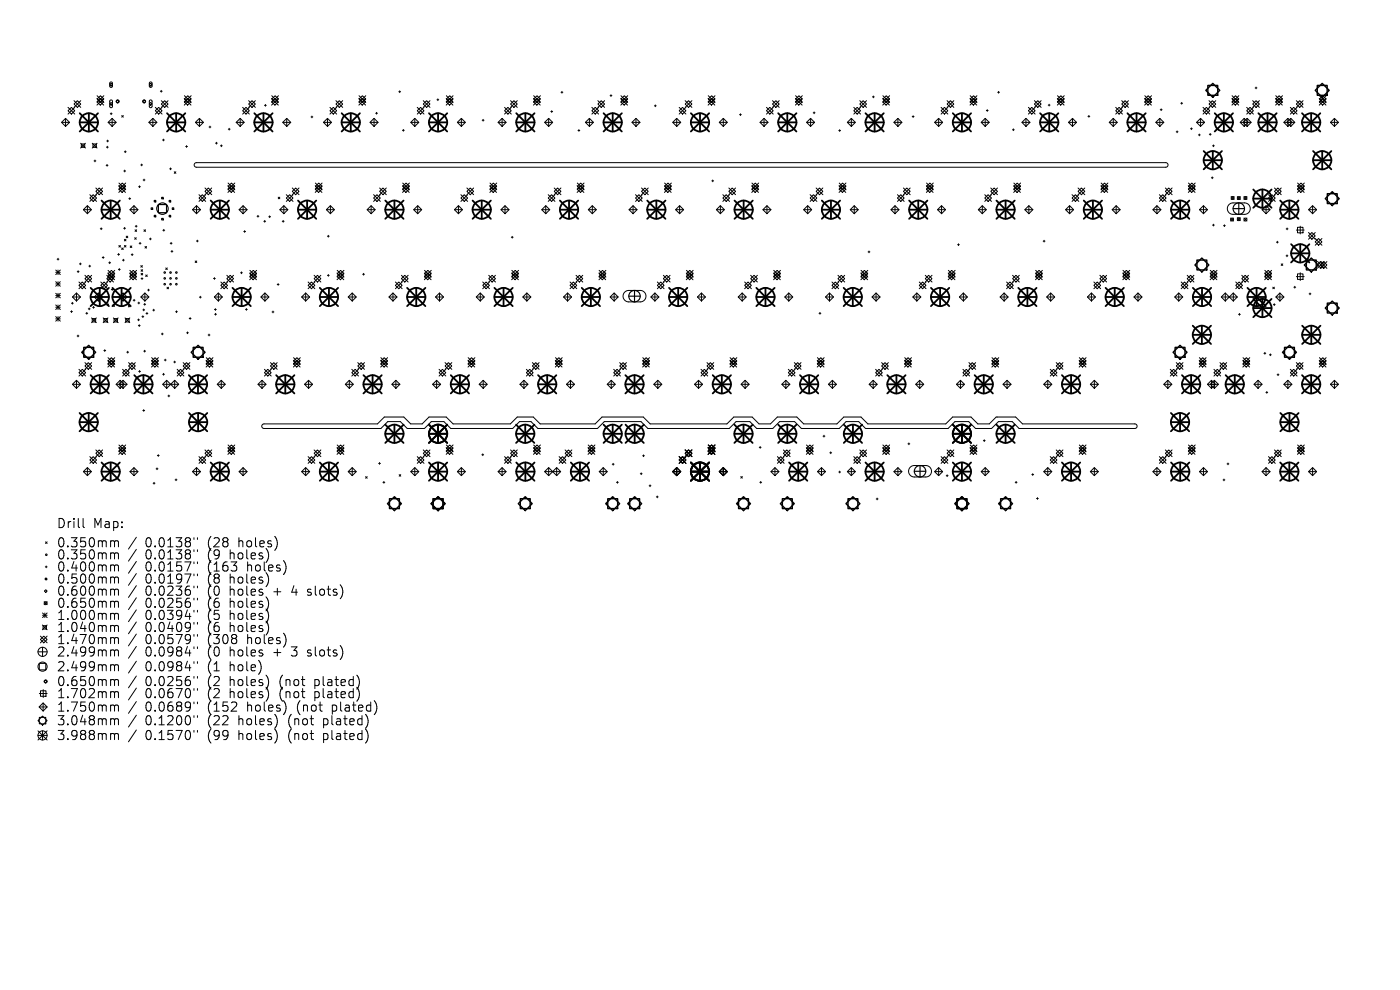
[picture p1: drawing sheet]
<svg xmlns="http://www.w3.org/2000/svg" width="297mm" height="210mm" viewBox="0 0 297 210" stroke-linecap="round" stroke-linejoin="round" font-family="sans-serif">
<defs><g id="words">
<g font-size="2.7">
<text x="11.9" y="112.3">Drill</text>
<text x="19.7" y="112.3">Map:</text>
<text x="11.9" y="116.4">0.350mm</text>
<text x="11.9" y="118.9">0.350mm</text>
<text x="30.9" y="116.4">0.0138&quot;</text>
<text x="30.9" y="118.9">0.0138&quot;</text>
<text x="44.2" y="116.4">(28</text>
<text x="44.2" y="118.9">(9</text>
<text x="49" y="118.9">holes)</text>
<text x="50.9" y="116.4">holes)</text>
<text x="11.9" y="121.5">0.400mm</text>
<text x="11.9" y="124.1">0.500mm</text>
<text x="30.9" y="121.5">0.0157&quot;</text>
<text x="30.9" y="124.1">0.0197&quot;</text>
<text x="44.2" y="121.5">(163</text>
<text x="44.2" y="124.1">(8</text>
<text x="49" y="124.1">holes)</text>
<text x="52.7" y="121.5">holes)</text>
<text x="11.9" y="126.6">0.600mm</text>
<text x="11.9" y="129.2">0.650mm</text>
<text x="11.9" y="131.8">1.000mm</text>
<text x="30.9" y="126.6">0.0236&quot;</text>
<text x="30.9" y="129.2">0.0256&quot;</text>
<text x="30.9" y="131.8">0.0394&quot;</text>
<text x="44.2" y="126.6">(0</text>
<text x="44.2" y="129.2">(6</text>
<text x="44.2" y="131.8">(5</text>
<text x="49" y="126.6">holes</text>
<text x="49" y="129.2">holes)</text>
<text x="49" y="131.8">holes)</text>
<text x="58.5" y="126.6">+</text>
<text x="62.6" y="126.6">4</text>
<text x="66.1" y="126.6">slots)</text>
<text x="11.9" y="134.3">1.040mm</text>
<text x="11.9" y="136.9">1.470mm</text>
<text x="30.9" y="134.3">0.0409&quot;</text>
<text x="30.9" y="136.9">0.0579&quot;</text>
<text x="44.2" y="134.3">(6</text>
<text x="44.2" y="136.9">(308</text>
<text x="49" y="134.3">holes)</text>
<text x="52.7" y="136.9">holes)</text>
<text x="11.9" y="139.5">2.499mm</text>
<text x="11.9" y="142.7">2.499mm</text>
<text x="30.9" y="139.5">0.0984&quot;</text>
<text x="30.9" y="142.7">0.0984&quot;</text>
<text x="44.2" y="139.5">(0</text>
<text x="44.2" y="142.7">(1</text>
<text x="49" y="139.5">holes</text>
<text x="49" y="142.7">hole)</text>
<text x="58.5" y="139.5">+</text>
<text x="62.6" y="139.5">3</text>
<text x="66.1" y="139.5">slots)</text>
<text x="11.9" y="145.8">0.650mm</text>
<text x="11.9" y="148.4">1.702mm</text>
<text x="30.9" y="145.8">0.0256&quot;</text>
<text x="30.9" y="148.4">0.0670&quot;</text>
<text x="44.2" y="145.8">(2</text>
<text x="44.2" y="148.4">(2</text>
<text x="49" y="145.8">holes)</text>
<text x="49" y="148.4">holes)</text>
<text x="59.8" y="145.8">(not</text>
<text x="59.8" y="148.4">(not</text>
<text x="67.4" y="145.8">plated)</text>
<text x="67.4" y="148.4">plated)</text>
<text x="11.9" y="151.2">1.750mm</text>
<text x="11.9" y="154.1">3.048mm</text>
<text x="30.9" y="151.2">0.0689&quot;</text>
<text x="30.9" y="154.1">0.1200&quot;</text>
<text x="44.2" y="151.2">(152</text>
<text x="44.2" y="154.1">(22</text>
<text x="50.9" y="154.1">holes)</text>
<text x="52.7" y="151.2">holes)</text>
<text x="61.6" y="154.1">(not</text>
<text x="63.5" y="151.2">(not</text>
<text x="69.2" y="154.1">plated)</text>
<text x="71.1" y="151.2">plated)</text>
<text x="11.9" y="157.3">3.988mm</text>
<text x="30.9" y="157.3">0.1570&quot;</text>
<text x="44.2" y="157.3">(99</text>
<text x="50.9" y="157.3">holes)</text>
<text x="61.6" y="157.3">(not</text>
<text x="69.2" y="157.3">plated)</text>
</g>
</g></defs>
<g fill="none" stroke="#000" stroke-width=".21">
<path d="M23.3 18l.3-.3 .3 .3-.3 .3zM23.4 17.5l.2-.1 .2 .2 .1 .7-.3 .2-.3-.2zM31.7 18l.3-.3 .3 .3-.3 .3zM31.8 17.5l.2-.1 .3 .2v.7l-.3 .2-.3-.2zM34 19.4h.4M34.2 19.2v.4M84.6 19.5h.4M84.8 19.3v.4M119 19.6h.4M119.2 19.4v.4M211.7 19.6h.3M211.8 19.4v.4"/>
<path d="M266.3 18.7h.4M266.5 18.5v.3M13.1 26l.8-.9 .9 .9-.9 .8zM13.1 26h1.7M13.9 25.1v1.7M14.4 23.5l.7-.7 .8 .7-.8 .7zM14.4 22.8l1.5 1.4M15.7 21.4l1.4 1.4M15.9 22.8l-1.5 1.4M16.4 21.4l.7 .7-.7 .7-.7-.7zM17.1 30.4l1 1M17.1 21.4l-1.4 1.4"/>
<path d="M17.3 30.5h.7v.8h-.7zM18.1 30.4l-1 1M19.6 30.4l1 1M19.7 30.5h.7v.8h-.7zM20 34.1h.3M20.1 33.9v.4M20.3 39.9l1.5 1.4M20.6 20.9l1.4 1.4M20.6 30.4l-1 1M20.6 20.3l1.4 1.4M21 39.9l.8 .7-.8 .7-.7-.7zM21.3 20.9l.7 .7-.7 .7-.7-.7z"/>
<path d="M21.3 20.3l.7 .7-.7 .7-.7-.7zM21.8 39.9l-1.5 1.4M22 20.9l-1.4 1.4M22 20.3l-1.4 1.4M22.5 35.1h.4M22.6 31.2h.4M22.6 29.9h.4M22.7 34.9v.4M22.8 31v.4M22.8 29.7v.4M22.9 26l.9-.9 .8 .9-.8 .8zM22.9 26h1.7"/>
<path d="M23.3 22l.3-.3 .3 .3-.3 .3zM23.4 21.3l.3-.1 .2 .2v1.2l-.3 .2-.3-.2zM23.4 24.1h.4M23.6 23.9v.4M23.8 25.1v1.7M24.6 21.5l.4-.3 .3 .3-.3 .3zM25.2 39.4l1.4 1.4M25.2 39.5l.7-.7 .8 .7-.8 .8zM25.2 38.8l1.5 1.5M25.8 24.5l.4 .4M25.9 39.4l.7 .7-.7 .7-.7-.7zM26.2 24.5l-.4 .4"/>
<path d="M26.3 36.3h.4M26.4 32.2h.4M26.5 36.1v.4M26.6 32v.4M26.6 39.4l-1.4 1.4M26.7 38.8l-1.5 1.5M29.4 39.6h.4M29.6 39.4v.4M29.9 35h.3M30.1 34.8v.4M30.3 21.5l.3-.3 .3 .3-.3 .3zM30.4 38.2h.4"/>
<path d="M30.6 38v.4M31.6 26l.8-.9 .9 .9-.9 .8zM31.6 26h1.7M31.7 22l.3-.3 .3 .3-.3 .3zM31.8 21.3l.3-.1 .2 .2v1.2l-.3 .2-.3-.2zM32.4 25.1v1.7M33 23.5l.7-.7 .7 .7-.7 .7zM33 22.8l1.4 1.4M34.2 21.4l1.5 1.4M34.4 22.8l-1.4 1.4M34.5 29.7h.4M34.7 29.5v.4"/>
<path d="M34.9 21.4l.8 .7-.8 .7-.7-.7zM35.7 21.4l-1.5 1.4M36 35.8h.4M36.2 35.6v.4M37 36.4l.3 .4M37.3 36.4l-.3 .4M39.1 20.9l1.4 1.4M39.1 20.3l1.5 1.4M39.4 31.1h.4M39.6 30.9v.4M39.8 20.9l.7 .7-.7 .7-.7-.7zM39.8 20.3l.8 .7-.8 .7-.7-.7z"/>
<path d="M40.5 20.9l-1.4 1.4M40.6 20.3l-1.5 1.4M41.3 34.7l.4-.2h205.6a.49 .49 0 0 1 .5 .5 .49 .49 0 0 1-.5 .5h-205.6a.49 .49 0 0 1-.5-.3 .49 .49 0 0 1 .1-.5zM41.5 26l.8-.9 .9 .9-.9 .8zM41.5 26h1.7M42.3 25.1v1.7M43.5 39.9l1.4 1.4M44.2 39.9l.7 .7-.7 .7-.7-.7zM44.3 26.9h.4M44.5 26.7v.4M44.9 39.9l-1.4 1.4M45.7 30.4h.4"/>
<path d="M45.9 30.2v.4M46.8 30.9h.4M47 30.7v.4M48.3 39.4l1.5 1.4M48.4 39.5l.7-.7 .7 .7-.7 .8zM48.4 38.8l1.4 1.5M48.4 27.4h.4M48.6 27.2v.4M49.8 39.4l-1.5 1.4M49.8 38.8l-1.4 1.5M50.1 26l.9-.9 .8 .9-.8 .8zM50.1 26h1.7"/>
<path d="M51 25.1v1.7M51.5 23.5l.7-.7 .7 .7-.7 .7zM51.5 22.8l1.4 1.4M52.7 21.4l1.5 1.4M52.9 22.8l-1.4 1.4M53.5 21.4l.7 .7-.7 .7-.8-.7zM54.2 21.4l-1.5 1.4M56.1 22.3h.4M56.3 22.2v.3M57.6 20.9l1.4 1.4M57.6 20.3l1.5 1.4M58.3 20.9l.7 .7-.7 .7-.7-.7z"/>
<path d="M58.4 20.3l.7 .7-.7 .7-.8-.7zM59 20.9l-1.4 1.4M59.1 20.3l-1.5 1.4M60 26l.8-.9 .9 .9-.9 .8zM60 26h1.7M60.8 25.1v1.7M62 39.9l1.4 1.4M62.7 39.9l.7 .7-.7 .7-.7-.7zM63.4 39.9l-1.4 1.4M66 24.8h.4M66.2 24.6v.4M66.9 39.4l1.4 1.4"/>
<path d="M66.9 39.5l.7-.7 .7 .7-.7 .8zM66.9 38.8l1.4 1.5M68.3 39.4l-1.4 1.4M68.3 38.8l-1.4 1.5M68.6 26l.9-.9 .8 .9-.8 .8zM68.6 26h1.7M69.5 25.1v1.7M70 23.5l.7-.7 .7 .7-.7 .7zM70 22.8l1.4 1.4M71.3 21.4l1.4 1.4M71.4 22.8l-1.4 1.4M72 21.4l.7 .7-.7 .7-.7-.7z"/>
<path d="M72.7 21.4l-1.4 1.4M76.1 20.9l1.5 1.4M76.2 20.3l1.4 1.4M76.8 20.9l.8 .7-.8 .7-.7-.7zM76.9 20.3l.7 .7-.7 .7-.7-.7zM77.6 20.9l-1.5 1.4M77.6 20.3l-1.4 1.4M78.5 26l.9-.9 .8 .9-.8 .8zM78.5 26h1.7M79.4 25.1v1.7M79.7 24h.4M79.9 23.8v.4"/>
<path d="M80.5 39.9l1.5 1.4M81.2 39.9l.8 .7-.8 .7-.7-.7zM82 39.9l-1.5 1.4M85.4 27.6h.4M85.4 39.4l1.4 1.4M85.4 39.5l.7-.7 .8 .7-.8 .8zM85.4 38.8l1.5 1.5M85.6 27.5v.3M86.1 39.4l.7 .7-.7 .7-.7-.7zM86.8 39.4l-1.4 1.4M86.9 38.8l-1.5 1.5M87.1 26l.9-.9 .8 .9-.8 .8z"/>
<path d="M87.1 26h1.7M88 25.1v1.7M88.5 23.5l.7-.7 .7 .7-.7 .7zM88.5 22.8l1.4 1.4M89.8 21.4l1.4 1.4M89.9 22.8l-1.4 1.4M90.5 21.4l.7 .7-.7 .7-.7-.7zM91.2 21.4l-1.4 1.4M92.7 21.2h.4M92.9 21v.4M94.7 21.6l.7-.7 .7 .7-.7 .7zM94.7 20.9l1.4 1.4"/>
<path d="M94.7 20.3l1.4 1.4M95.4 20.3l.7 .7-.7 .7-.7-.7zM96.1 20.9l-1.4 1.4M96.1 20.3l-1.4 1.4M97 26l.9-.9 .8 .9-.8 .8zM97 26h1.7M97.9 25.1v1.7M99.1 39.9l1.4 1.4M99.8 39.9l.7 .7-.7 .7-.7-.7zM100.5 39.9l-1.4 1.4M102.3 25.5h.4M102.5 25.3v.4"/>
<path d="M103.9 39.4l1.4 1.4M104 39.5l.7-.7 .7 .7-.7 .8zM104 38.8l1.4 1.5M104.6 39.4l.7 .7-.7 .7-.7-.7zM105.3 39.4l-1.4 1.4M105.4 38.8l-1.4 1.5M105.7 26l.8-.9 .9 .9-.9 .8zM105.7 26h1.7M106.5 25.1v1.7M107 23.5l.8-.7 .7 .7-.7 .7zM107 22.8l1.5 1.4M108.3 21.4l1.4 1.4"/>
<path d="M108.5 22.8l-1.5 1.4M109 21.4l.7 .7-.7 .7-.7-.7zM109.7 21.4l-1.4 1.4M113.2 21.6l.7-.7 .7 .7-.7 .7zM113.2 20.9l1.4 1.4M113.2 21l.7-.7 .7 .7-.7 .7zM113.2 20.3l1.4 1.4M114.6 20.9l-1.4 1.4M114.6 20.3l-1.4 1.4M115.5 26l.9-.9 .8 .9-.8 .8zM115.5 26h1.7M116.4 25.1v1.7"/>
<path d="M116.9 23.7h.3M117 23.5v.4M117.6 39.9l1.4 1.4M119 39.9l-1.4 1.4M122.4 39.4l1.5 1.4M122.5 39.5l.7-.7 .7 .7-.7 .8zM122.5 38.8l1.4 1.5M122.6 27.7h.4M122.8 27.5v.4M123.1 39.4l.8 .7-.8 .7-.7-.7zM123.9 39.4l-1.5 1.4M123.9 38.8l-1.4 1.5"/>
<path d="M124.2 26l.8-.9 .9 .9-.9 .8zM124.2 26h1.7M125 25.1v1.7M125.6 23.5l.7-.7 .7 .7-.7 .7zM125.6 22.8l1.4 1.4M126.8 21.4l1.5 1.4M127 22.8l-1.4 1.4M127.5 21.4l.8 .7-.8 .7-.7-.7zM128.3 21.4l-1.5 1.4M129.4 20.3h.4M129.6 20.1v.4M131.7 21.6l.7-.7 .7 .7-.7 .7z"/>
<path d="M131.7 20.9l1.4 1.4M131.7 20.3l1.5 1.4M132.4 20.3l.8 .7-.8 .7-.7-.7zM133.1 20.9l-1.4 1.4M133.2 20.3l-1.5 1.4M134.1 26l.8-.9 .9 .9-.9 .8zM134.1 26h1.7M134.9 25.1v1.7M136.1 39.9l1.4 1.4M136.8 39.9l.7 .7-.7 .7-.7-.7zM137.5 39.9l-1.4 1.4M138.8 22.4h.4"/>
<path d="M139 22.3v.3M141 39.4l1.4 1.4M141 39.5l.7-.7 .7 .7-.7 .8zM141 38.8l1.4 1.5M141.7 39.4l.7 .7-.7 .7-.7-.7zM142.4 39.4l-1.4 1.4M142.4 38.8l-1.4 1.5M142.7 26l.9-.9 .8 .9-.8 .8zM142.7 26h1.7M143.6 25.1v1.7M144.1 23.5l.7-.7 .7 .7-.7 .7zM144.1 22.8l1.4 1.4"/>
<path d="M145.4 21.4l1.4 1.4M145.5 22.8l-1.4 1.4M146.1 21.4l.7 .7-.7 .7-.7-.7zM146.8 21.4l-1.4 1.4M150.2 21.6l.7-.7 .7 .7-.7 .7zM150.2 20.9l1.4 1.4M150.3 21l.7-.7 .7 .7-.7 .7zM150.3 20.3l1.4 1.4M151 38.4h.4M151.2 38.2v.4M151.6 20.9l-1.4 1.4M151.7 20.3l-1.4 1.4"/>
<path d="M152.6 26l.8-.9 .9 .9-.9 .8zM152.6 26h1.7M153.4 25.1v1.7M154.6 39.9l1.4 1.4M156 39.9l-1.4 1.4M156.9 24.3h.4M157.1 24.1v.4M159.5 39.4l1.4 1.4M159.5 39.5l.7-.7 .7 .7-.7 .8zM159.5 38.8l1.4 1.5M160.2 39.4l.7 .7-.7 .7-.7-.7zM160.9 39.4l-1.4 1.4"/>
<path d="M160.9 38.8l-1.4 1.5M161.2 26l.9-.9 .8 .9-.8 .8zM161.2 26h1.7M162.1 25.1v1.7M162.6 23.5l.7-.7 .7 .7-.7 .7zM162.6 22.8l1.4 1.4M163.9 21.4l1.4 1.4M164 22.8l-1.4 1.4M164.6 21.4l.7 .7-.7 .7-.7-.7zM165.3 21.4l-1.4 1.4M168.7 21.6l.8-.7 .7 .7-.7 .7zM168.7 20.9l1.5 1.4"/>
<path d="M168.8 20.3l1.4 1.4M169.5 20.3l.7 .7-.7 .7-.7-.7zM170.2 20.9l-1.5 1.4M170.2 20.3l-1.4 1.4M171.1 26l.9-.9 .8 .9-.8 .8zM171.1 26h1.7M172 25.1v1.7M172.5 23.9h.4M172.7 23.7v.4M173.1 39.9l1.5 1.4M174.6 39.9l-1.5 1.4M177.9 27.7h.4"/>
<path d="M178 39.4l1.4 1.4M178 39.5l.8-.7 .7 .7-.7 .8zM178 38.8l1.5 1.5M178.1 27.5v.4M178.7 39.4l.7 .7-.7 .7-.7-.7zM179.4 39.4l-1.4 1.4M179.5 38.8l-1.5 1.5M179.8 26l.8-.9 .9 .9-.9 .8zM179.8 26h1.7M180.6 25.1v1.7M181.1 23.5l.7-.7 .8 .7-.8 .7zM181.1 22.8l1.5 1.4"/>
<path d="M182.4 21.4l1.4 1.4M182.6 22.8l-1.5 1.4M183.1 21.4l.7 .7-.7 .7-.7-.7zM183.8 21.4l-1.4 1.4M185.1 20.6h.4M185.3 20.4v.3M187.3 20.9l1.4 1.4M187.3 20.3l1.4 1.4M188 20.9l.7 .7-.7 .7-.7-.7zM188 20.3l.7 .7-.7 .7-.7-.7zM188.7 20.9l-1.4 1.4M188.7 20.3l-1.4 1.4"/>
<path d="M189.6 26l.9-.9 .8 .9-.8 .8zM189.6 26h1.7M190.5 25.1v1.7M191.7 39.9l1.4 1.4M192.4 39.9l.7 .7-.7 .7-.7-.7zM193.1 39.9l-1.4 1.4M193.5 24.7h.4M193.7 24.5v.4M196.5 39.4l1.5 1.4M196.6 39.5l.7-.7 .7 .7-.7 .8zM196.6 38.8l1.4 1.5M198 39.4l-1.5 1.4"/>
<path d="M198 38.8l-1.4 1.5M198.3 26l.8-.9 .9 .9-.9 .8zM198.3 26h1.7M199.1 25.1v1.7M199.6 23.5l.8-.7 .7 .7-.7 .7zM199.6 22.8l1.5 1.4M200.9 21.4l1.5 1.4M201.1 22.8l-1.5 1.4M201.6 21.4l.8 .7-.8 .7-.7-.7zM202.4 21.4l-1.5 1.4M205.8 20.9l1.4 1.4M205.8 20.3l1.5 1.4"/>
<path d="M206.5 20.9l.7 .7-.7 .7-.7-.7zM206.5 20.3l.8 .7-.8 .7-.7-.7zM207.2 20.9l-1.4 1.4M207.3 20.3l-1.5 1.4M208.2 26l.8-.9 .9 .9-.9 .8zM208.2 26h1.7M209 25.1v1.7M209.2 23.4h.4M209.4 23.2v.4M210.2 39.9l1.4 1.4M210.9 39.9l.7 .7-.7 .7-.7-.7zM211.6 39.9l-1.4 1.4"/>
<path d="M214.8 27.5h.4M215 27.3v.4M215 39.4l1.5 1.4M215.1 39.5l.7-.7 .7 .7-.7 .8zM215.1 38.8l1.4 1.5M216.5 39.4l-1.5 1.4M216.5 38.8l-1.4 1.5M216.8 26l.8-.9 .9 .9-.9 .8zM216.8 26h1.7M217.6 25.1v1.7M218.2 23.5l.7-.7 .7 .7-.7 .7zM218.2 22.8l1.4 1.4"/>
<path d="M219.4 21.4l1.5 1.4M219.6 22.8l-1.4 1.4M220.2 21.4l.7 .7-.7 .7-.8-.7zM220.9 21.4l-1.5 1.4M222.4 22.3h.4M222.6 22.1v.4M224.3 20.9l1.4 1.4M224.3 20.3l1.5 1.4M225 20.9l.7 .7-.7 .7-.7-.7zM225.1 20.3l.7 .7-.7 .7-.8-.7zM225.7 20.9l-1.4 1.4M225.8 20.3l-1.5 1.4"/>
<path d="M226.7 26l.8-.9 .9 .9-.9 .8zM226.7 26h1.7M227.5 25.1v1.7M228.7 39.9l1.4 1.4M229.4 39.9l.7 .7-.7 .7-.7-.7zM230.1 39.9l-1.4 1.4M230.8 24.7h.4M231 24.5v.4M233.6 39.4l1.4 1.4M233.6 39.5l.7-.7 .7 .7-.7 .8zM233.6 38.8l1.4 1.5M235 39.4l-1.4 1.4"/>
<path d="M235 38.8l-1.4 1.5M235.3 26l.9-.9 .8 .9-.8 .8zM235.3 26h1.7M236.2 25.1v1.7M236.7 23.5l.7-.7 .7 .7-.7 .7zM236.7 22.8l1.4 1.4M238 21.4l1.4 1.4M238.1 22.8l-1.4 1.4M238.7 21.4l.7 .7-.7 .7-.7-.7zM239.4 21.4l-1.4 1.4M242.8 20.9l1.5 1.4M242.9 20.3l1.4 1.4"/>
<path d="M243.5 20.9l.8 .7-.8 .7-.7-.7zM243.6 20.3l.7 .7-.7 .7-.7-.7zM244.3 20.9l-1.5 1.4M244.3 20.3l-1.4 1.4M245.2 26l.8-.9 .9 .9-.9 .8zM245.2 26h1.7M246 25.1v1.7M246.1 23.3h.4M246.3 23.1v.4M247.2 39.9l1.5 1.4M247.9 39.9l.8 .7-.8 .7-.7-.7zM248.7 39.9l-1.5 1.4"/>
<path d="M249.5 28h.4M249.7 27.8v.4M250.5 21.9h.4M250.7 21.7v.4M252.1 39.4l1.4 1.4M252.1 39.5l.7-.7 .8 .7-.8 .8zM252.1 38.8l1.5 1.5M252.6 27.3h.3M252.8 27.1v.4M253.5 39.4l-1.4 1.4M253.6 38.8l-1.5 1.5M253.8 26l.9-.9 .8 .9-.8 .8z"/>
<path d="M253.8 26h1.7M254.2 28.6h.4M254.4 28.4v.4M254.7 25.1v1.7M255.2 22.8l1.4 1.4M255.9 22.8l.7 .7-.7 .7-.7-.7zM256.5 22.1l.7-.7 .7 .7-.7 .7zM256.5 21.4l1.4 1.4M256.5 28.5h.4M256.6 22.8l-1.4 1.4M256.7 28.3v.4M257 37.7h.4"/>
<path d="M257.2 37.5v.4M257.2 30.9h.4M257.4 30.7v.4M257.9 21.4l-1.4 1.4M261.3 21.6l.8-.7 .7 .7-.7 .7zM261.3 20.9l1.5 1.4M261.4 21l.7-.7 .7 .7-.7 .7zM261.4 20.3l1.4 1.4M262.8 20.9l-1.5 1.4M262.8 20.3l-1.4 1.4M263.1 26l.9-.9 .8 .9-.8 .8zM263.1 26h2.3"/>
<path d="M263.7 26l.9-.9 .8 .9-.8 .8zM264 25.1v1.7M264.5 22.8l1.4 1.4M264.6 25.1v1.7M265.2 22.8l.7 .7-.7 .7-.7-.7zM265.7 22.1l.8-.7 .7 .7-.7 .7zM265.7 21.4l1.5 1.4M265.9 22.8l-1.4 1.4M267.2 21.4l-1.5 1.4M270.4 39.9l1.4 1.4M270.6 21.6l.7-.7 .7 .7-.7 .7zM270.6 20.9l1.4 1.4"/>
<path d="M270.6 20.3l1.5 1.4M271.4 20.3l.7 .7-.7 .7-.8-.7zM271.8 39.9l-1.4 1.4M272 20.9l-1.4 1.4M272.1 20.3l-1.5 1.4M272.4 26l.8-.9 .9 .9-.9 .8zM272.4 26h2.3M273 26l.8-.9 .9 .9-.9 .8zM273.2 25.1v1.7M273.7 22.8l1.5 1.4M273.8 25.1v1.7M274.4 22.8l.8 .7-.8 .7-.7-.7z"/>
<path d="M275 22.1l.7-.7 .7 .7-.7 .7zM275 21.4l1.4 1.4M275.2 22.8l-1.5 1.4M275.2 39.4l1.5 1.4M275.3 38.8l1.4 1.5M276 38.8l.7 .7-.7 .8-.7-.8zM276.4 21.4l-1.4 1.4M276.7 39.4l-1.5 1.4M276.7 38.8l-1.4 1.5M279.9 21.6l.7-.7 .7 .7-.7 .7zM279.9 20.9l1.4 1.4M279.9 20.3l1.4 1.4"/>
<path d="M280.6 20.3l.7 .7-.7 .7-.7-.7zM281.3 20.9l-1.4 1.4M281.3 20.3l-1.4 1.4M282.2 26l.9-.9 .8 .9-.8 .8zM282.2 26h1.7M283.1 25.1v1.7M11.8 57.3l1 1M11.8 57.8h1M11.8 59.7l1 1M12.1 55h.4M12.3 54.8v.4M12.3 57.3v1"/>
<path d="M12.3 59.7v1M12.8 57.3l-1 1M12.8 59.7l-1 1M16.4 57.6h.4M16.6 57.4v.4M16.7 59.8l1.5 1.4M16.8 56h.4M17 55.8v.4M17.7 44.5l.8-.9 .9 .9-.9 .8zM17.7 44.5h1.7M18 59.1l.7-.7 .7 .7-.7 .7zM18 58.4l1.4 1.4"/>
<path d="M18.2 59.8l-1.5 1.4M18.5 43.6v1.7M18.8 56.4h.4M19 56.3v.3M19.1 42l.7-.7 .7 .7-.7 .7zM19.1 41.3l1.4 1.4M19.4 58.4l-1.4 1.4M20.5 41.3l-1.4 1.4M21.3 48.5h.4M21.4 59.8l1.4 1.4M21.5 48.3v.4M21.7 54.6h.4"/>
<path d="M21.9 54.4v.4M22.6 59.1l.8-.7 .7 .7-.7 .7zM22.6 58.4l1.5 1.4M22.8 59.8l-1.4 1.4M22.9 57.9l1.4 1.4M22.9 58.1l.7-.8 .7 .8-.7 .7zM22.9 57.3l1.4 1.5M23.1 55.7h.4M23.3 55.5v.4M23.6 57.9l.7 .7-.7 .7-.7-.7zM24.1 58.4l-1.5 1.4M24.3 57.9l-1.4 1.4"/>
<path d="M24.3 57.3l-1.4 1.5M25 54h.4M25.1 57.2h.4M25.2 53.8v.4M25.2 52.1l.4 .3M25.3 57v.4M25.6 52.1l-.4 .3M25.8 52.6l.4 .3M26 55.2h.4M26.2 52.6l-.4 .3M26.2 55v.4M26.2 48.4h.4"/>
<path d="M26.4 50.8l.3 .3M26.4 52.1l.3 .3M26.4 48.2v.4M26.7 50.8l-.3 .3M26.7 52.1l-.3 .3M26.8 50.1l.3 .3M27.1 50.1l-.3 .3M27.3 42.1h.4M27.5 58.6l.7-.7 .7 .7-.7 .7zM27.5 57.9l1.4 1.4M27.5 41.9v.4M27.5 58.1l.8-.8 .7 .8-.7 .7z"/>
<path d="M27.5 57.3l1.5 1.5M27.6 44.5l.8-.9 .9 .9-.9 .8zM27.6 44.5h1.7M27.6 52.2l.4 .3M27.8 54h.4M28 52.2l-.4 .3M28 53.8v.4M28.4 43.6v1.7M28.6 50.4l.3 .4M28.6 48.8l.4 .3M28.7 48h.4M28.9 47.8v.4"/>
<path d="M28.9 50.4l-.3 .4M28.9 57.9l-1.4 1.4M29 57.3l-1.5 1.5M29 48.8l-.4 .3M29.5 51.6h.4M29.7 51.4v.4M29.9 56.3l.3 .4M29.9 57.2l.4 .4M29.9 59.1h.4M29.9 58l.4 .3M30.1 58.9v.4M30.2 56.3l-.3 .4"/>
<path d="M30.3 57.2l-.4 .4M30.3 58l-.4 .3M30.5 48.7l.4 .4M30.8 52.3l.3 .3M30.9 48.7l-.4 .4M30.9 58.3l.3 .4M31.1 52.3l-.3 .3M31.2 58.3l-.3 .4M31.7 50.7h.4M31.9 50.5v.4M32.1 44.1h.3v.3h-.3zM32.7 42.5h.4v.3h-.4z"/>
<path d="M32.7 45.7h.4v.3h-.4zM34.3 41.8h.3v.4h-.3zM34.3 46.3h.3v.4h-.3zM34.6 48.8h.3M34.7 48.6v.4M35.2 56.8l.3 .4M35.5 56.8l-.3 .4M35.9 42.5h.3v.3h-.3zM35.9 45.7h.3v.3h-.3zM36.1 51.6h.4M36.3 53.3h.4M36.3 51.4v.4"/>
<path d="M36.5 53.1v.4M36.5 44.1h.4v.3h-.4zM40.8 44.5l.9-.9 .8 .9-.8 .8zM40.8 44.5h1.7M41.4 55.4l.3 .3M41.7 51.1h.4M41.7 43.6v1.7M41.7 55.4l-.3 .3M41.9 50.9v.4M42.2 42l.7-.7 .7 .7-.7 .7zM42.2 41.3l1.4 1.4M43.6 41.3l-1.4 1.4"/>
<path d="M45.3 59.1h.4M45.5 58.9v.4M46.8 59.8l1.5 1.4M47.6 59.8l.7 .7-.7 .7-.8-.7zM48.1 59.1l.7-.7 .7 .7-.7 .7zM48.1 58.4l1.4 1.4M48.3 59.8l-1.5 1.4M48.3 40.1l.8-.7 .7 .7-.7 .7zM49.5 58.4l-1.4 1.4M50.7 44.5l.9-.9 .8 .9-.8 .8zM50.7 44.5h1.7M51 57.9h.4"/>
<path d="M51.2 57.7v.4M51.6 43.6v1.7M51.7 49.1h.4M51.9 48.9v.4M53 58.6l.7-.7 .7 .7-.7 .7zM53 57.9l1.4 1.4M53 58.1l.7-.8 .7 .8-.7 .7zM53 57.3l1.4 1.5M54.4 57.9l-1.4 1.4M54.4 57.3l-1.4 1.5M54.5 45.9h.4M54.7 45.7v.4"/>
<path d="M56 46.9h.4M56.2 46.8v.3M57 46h.4M57.2 45.8v.4M59 41.8l.4 .4M59.4 44.5l.8-.9 .9 .9-.9 .8zM59.4 41.8l-.4 .4M59.4 44.5h1.7M59.9 46.9h.4M60.1 46.8v.3M60.2 43.6v1.7M60.7 42l.7-.7 .8 .7-.8 .7z"/>
<path d="M60.7 41.3l1.5 1.4M62.2 41.3l-1.5 1.4M65.4 59.8l1.4 1.4M66.6 58.4l1.5 1.4M66.8 59.8l-1.4 1.4M66.9 40.1l.7-.7 .7 .7-.7 .7zM67.4 58.4l.7 .7-.7 .7-.8-.7zM68.1 58.4l-1.5 1.4M69.2 44.5l.9-.9 .8 .9-.8 .8zM69.2 44.5h1.7M69.5 50.1h.3M69.5 58.4h.3"/>
<path d="M69.6 49.9v.4M69.7 58.2v.4M70.1 43.6v1.7M71.5 58.6l.7-.7 .7 .7-.7 .7zM71.5 57.9l1.4 1.4M71.5 58.1l.8-.8 .7 .8-.7 .7zM71.5 57.3l1.5 1.5M72.9 57.9l-1.4 1.4M73 57.3l-1.5 1.5M76.9 58.2h.4M77.1 58v.4M77.9 44.5l.8-.9 .9 .9-.9 .8z"/>
<path d="M77.9 44.5h1.7M78.7 43.6v1.7M79.3 42l.7-.7 .7 .7-.7 .7zM79.3 41.3l1.4 1.4M80.7 41.3l-1.4 1.4M83.9 59.8l1.4 1.4M85.2 59.1l.7-.7 .7 .7-.7 .7zM85.2 58.4l1.4 1.4M85.3 59.8l-1.4 1.4M86.6 58.4l-1.4 1.4M87.8 44.5l.8-.9 .9 .9-.9 .8zM87.8 44.5h1.7"/>
<path d="M88.6 43.6v1.7M90 57.9l1.5 1.4M90.1 58.1l.7-.8 .7 .8-.7 .7zM90.1 57.3l1.4 1.5M90.7 57.9l.8 .7-.8 .7-.7-.7zM91.5 57.9l-1.5 1.4M91.5 57.3l-1.4 1.5M96.4 44.5h1.7M97.3 43.6l.8 .9-.8 .8-.9-.8zM97.3 43.6v1.7M97.8 42l.7-.7 .7 .7-.7 .7zM97.8 41.3l1.4 1.4"/>
<path d="M99.2 41.3l-1.4 1.4M102.4 59.8l1.4 1.4M103.7 59.1l.7-.7 .7 .7-.7 .7zM103.7 58.4l1.4 1.4M103.8 59.8l-1.4 1.4M105.1 58.4l-1.4 1.4M106.3 44.5l.8-.9 .9 .9-.9 .8zM106.3 44.5h1.7M107.1 43.6v1.7M108.5 50.3h.4M108.5 58.6l.8-.7 .7 .7-.7 .7zM108.5 57.9l1.5 1.4"/>
<path d="M108.6 58.1l.7-.8 .7 .8-.7 .7zM108.6 57.3l1.4 1.5M108.7 50.1v.4M110 57.9l-1.5 1.4M110 57.3l-1.4 1.5M114.9 44.5l.9-.9 .8 .9-.8 .8zM114.9 44.5h1.7M115.8 43.6v1.7M116.3 41.3l1.4 1.4M117 41.3l.7 .7-.7 .7-.7-.7zM117.6 40.6l.7-.7 .7 .7-.7 .7zM117.7 41.3l-1.4 1.4"/>
<path d="M120.9 59.8l1.5 1.4M122.2 58.4l1.4 1.4M122.4 59.8l-1.5 1.4M122.9 58.4l.7 .7-.7 .7-.7-.7zM123.6 58.4l-1.4 1.4M124.8 44.5l.9-.9 .8 .9-.8 .8zM124.8 44.5h1.7M125.7 43.6v1.7M127.1 58.6l.7-.7 .7 .7-.7 .7zM127.1 57.9l1.4 1.4M127.1 58.1l.7-.8 .7 .8-.7 .7zM127.1 57.3l1.4 1.5"/>
<path d="M128.5 57.9l-1.4 1.4M128.5 57.3l-1.4 1.5M133.5 44.5l.8-.9 .9 .9-.9 .8zM133.5 44.5h1.7M134.3 43.6v1.7M134.8 41.3l1.5 1.4M135.5 41.3l.8 .7-.8 .7-.7-.7zM136.3 41.3l-1.5 1.4M139.5 59.8l1.4 1.4M140.7 59.1l.7-.7 .8 .7-.8 .7zM140.7 58.4l1.5 1.4M140.9 59.8l-1.4 1.4"/>
<path d="M142.2 58.4l-1.5 1.4M143.3 44.5h1.7M144.2 43.6l.8 .9-.8 .8-.9-.8zM144.2 43.6v1.7M145.6 57.9l1.4 1.4M145.6 58.1l.7-.8 .8 .8-.8 .7zM145.6 57.3l1.5 1.5M146.3 57.9l.7 .7-.7 .7-.7-.7zM147 57.9l-1.4 1.4M147.1 57.3l-1.5 1.5M152 44.5l.8-.9 .9 .9-.9 .8zM152 44.5h1.7"/>
<path d="M152.8 43.6v1.7M153.3 41.3l1.5 1.4M154.1 41.3l.7 .7-.7 .7-.8-.7zM154.6 40.6l.7-.7 .7 .7-.7 .7zM154.8 41.3l-1.5 1.4M158 59.8l1.4 1.4M159.2 59.1l.8-.7 .7 .7-.7 .7zM159.2 58.4l1.5 1.4M159.4 59.8l-1.4 1.4M160.7 58.4l-1.5 1.4M161.9 44.5l.8-.9 .9 .9-.9 .8zM161.9 44.5h1.7"/>
<path d="M162.7 43.6v1.7M164.1 57.9l1.4 1.4M164.1 58.1l.8-.8 .7 .8-.7 .7zM164.1 57.3l1.5 1.5M164.8 57.9l.7 .7-.7 .7-.7-.7zM165.5 57.9l-1.4 1.4M165.6 57.3l-1.5 1.5M170.5 44.5l.8-.9 .9 .9-.9 .8zM170.5 44.5h1.7M171.3 43.6v1.7M171.9 41.3l1.4 1.4M172.6 41.3l.7 .7-.7 .7-.7-.7z"/>
<path d="M173.1 40.6l.8-.7 .7 .7-.7 .7zM173.3 41.3l-1.4 1.4M176.5 59.8l1.4 1.4M177.8 59.1l.7-.7 .7 .7-.7 .7zM177.8 58.4l1.4 1.4M177.9 59.8l-1.4 1.4M179.2 58.4l-1.4 1.4M180.4 44.5l.8-.9 .9 .9-.9 .8zM180.4 44.5h1.7M181.2 43.6v1.7M182.6 57.9l1.5 1.4M182.7 58.1l.7-.8 .7 .8-.7 .7z"/>
<path d="M182.7 57.3l1.4 1.5M183.3 57.9l.8 .7-.8 .7-.7-.7zM184.1 57.9l-1.5 1.4M184.1 57.3l-1.4 1.5M184.2 53.4h.3M184.4 53.2v.4M189 44.5l.9-.9 .8 .9-.8 .8zM189 44.5h1.7M189.9 43.6v1.7M190.4 41.3l1.4 1.4M191.1 41.3l.7 .7-.7 .7-.7-.7zM191.8 41.3l-1.4 1.4"/>
<path d="M195 59.8l1.4 1.4M195.7 59.8l.7 .7-.7 .7-.7-.7zM196.3 59.1l.7-.7 .7 .7-.7 .7zM196.3 58.4l1.4 1.4M196.4 59.8l-1.4 1.4M196.5 40.1l.7-.7 .8 .7-.8 .7zM197.7 58.4l-1.4 1.4M198.9 44.5l.8-.9 .9 .9-.9 .8zM198.9 44.5h1.7M199.7 43.6v1.7M201.2 57.9l1.4 1.4M201.2 58.1l.7-.8 .7 .8-.7 .7z"/>
<path d="M201.2 57.3l1.4 1.5M201.9 57.9l.7 .7-.7 .7-.7-.7zM202.6 57.9l-1.4 1.4M202.6 57.3l-1.4 1.5M203.1 51.9h.4M203.3 51.7v.4M207.5 44.5l.9-.9 .8 .9-.8 .8zM207.5 44.5h1.7M208.4 43.6v1.7M208.9 42l.7-.7 .7 .7-.7 .7zM208.9 41.3l1.4 1.4M210.3 41.3l-1.4 1.4"/>
<path d="M213.5 59.8l1.5 1.4M214.3 59.8l.7 .7-.7 .7-.8-.7zM214.8 59.1l.7-.7 .7 .7-.7 .7zM214.8 58.4l1.4 1.4M215 59.8l-1.5 1.4M215 40.1l.8-.7 .7 .7-.7 .7zM216.2 58.4l-1.4 1.4M217.4 44.5l.9-.9 .8 .9-.8 .8zM217.4 44.5h1.7M218.3 43.6v1.7M219.7 57.9l1.4 1.4M219.7 58.1l.7-.8 .7 .8-.7 .7z"/>
<path d="M219.7 57.3l1.4 1.5M220.4 57.9l.7 .7-.7 .7-.7-.7zM221.1 57.9l-1.4 1.4M221.1 57.3l-1.4 1.5M221.3 51.2h.4M221.5 51v.3M226.1 44.5h1.7M226.9 43.6l.9 .9-.9 .8-.8-.8zM226.9 43.6v1.7M227.4 42l.7-.7 .8 .7-.8 .7zM227.4 41.3l1.5 1.4M228.9 41.3l-1.5 1.4"/>
<path d="M232.1 59.8l1.4 1.4M232.8 59.8l.7 .7-.7 .7-.7-.7zM233.3 59.1l.7-.7 .8 .7-.8 .7zM233.3 58.4l1.5 1.4M233.5 59.8l-1.4 1.4M233.6 40.1l.7-.7 .7 .7-.7 .7zM234.8 58.4l-1.5 1.4M235.9 44.5l.9-.9 .8 .9-.8 .8zM235.9 44.5h1.7M236.8 43.6v1.7M238.2 57.9l1.4 1.4M238.2 58.1l.7-.8 .8 .8-.8 .7z"/>
<path d="M238.2 57.3l1.5 1.5M238.9 57.9l.7 .7-.7 .7-.7-.7zM239.6 57.9l-1.4 1.4M239.7 57.3l-1.5 1.5M244.6 44.5h1.7M245.4 43.6l.9 .9-.9 .8-.8-.8zM245.4 43.6v1.7M246 42l.7-.7 .7 .7-.7 .7zM246 41.3l1.4 1.4M247.4 41.3l-1.4 1.4M250.6 59.8l1.4 1.4M251.9 58.4l1.4 1.4"/>
<path d="M252 59.8l-1.4 1.4M252.1 40.1l.7-.7 .7 .7-.7 .7zM252.6 58.4l.7 .7-.7 .7-.7-.7zM253.3 58.4l-1.4 1.4M254.5 44.5l.8-.9 .9 .9-.9 .8zM254.5 44.5h1.7M255.3 43.6v1.7M256.7 57.9l1.4 1.4M256.8 58.1l.7-.8 .7 .8-.7 .7zM256.8 57.3l1.4 1.5M257.2 47.7h.4M257.4 47.6v.3"/>
<path d="M257.4 57.9l.7 .7-.7 .7-.7-.7zM258.1 57.9l-1.4 1.4M258.2 57.3l-1.4 1.5M259.6 47.9h.3M259.8 47.7v.4M260.7 43.4l.8-.4h2.5a1.22 1.22 0 0 1 1.2 1.3 1.22 1.22 0 0 1-1.2 1.2h-2.4a1.22 1.22 0 0 1-1.1-.8 1.22 1.22 0 0 1 .2-1.3zM261.1 46.3l.6 .6M261.2 41.7l.6 .6M261.7 46.3l-.6 .6M261.8 41.7l-.6 .6M262.2 59.8l1.4 1.4M262.5 41.7l.6 .6"/>
<path d="M262.5 46.2l.6 .6M263.1 41.7l-.6 .6M263.1 46.2l-.6 .6M263.4 58.4l1.5 1.4M263.6 59.8l-1.4 1.4M263.9 41.7l.6 .6M263.9 46.3l.6 .6M264.1 58.4l.8 .7-.8 .7-.7-.7zM264.5 41.7l-.6 .6M264.5 46.3l-.6 .6M264.9 58.4l-1.5 1.4M267.7 44.5l.9-.9 .8 .9-.8 .8z"/>
<path d="M267.7 44.5h1.7M268.3 57.9l1.4 1.4M268.3 57.3l1.5 1.5M268.6 43.6v1.7M269 57.9l.7 .7-.7 .7-.7-.7zM269 57.3l.8 .8-.8 .7-.7-.7zM269.1 41.3l1.4 1.4M269.7 57.9l-1.4 1.4M269.8 57.3l-1.5 1.5M269.8 41.3l.7 .7-.7 .7-.7-.7zM270.4 40.6l.7-.7 .7 .7-.7 .7zM270.5 41.3l-1.4 1.4"/>
<path d="M270.8 51.4h.4M271 51.2v.4M271.8 56l.3 .3M272.1 56l-.3 .3M272.8 54.3h.4M272.9 48.6h.3M273 54.1v.4M273 48.4v.3M275 48.8h1.7M275 58.7h1.7M275.2 40.1l.8-.7 .7 .7-.7 .7zM275.3 48.2h1.1v1.2h-1.1z"/>
<path d="M275.3 58.1h1.1v1.2h-1.1zM275.8 48v1.6M275.8 57.9v1.6M277.6 49.3l1.4 1.5M277.6 44.5l.9-.9 .8 .9-.8 .8zM277.6 44.5h1.7M278.3 49.3l.7 .7-.7 .8-.7-.8zM278.5 43.6v1.7M279 50.6l1.4 1.4M279 49.3l-1.4 1.5M279.5 56.2l.7-.7 .7 .7-.7 .7zM279.5 55.5l1.4 1.4"/>
<path d="M279.7 50.6l.7 .7-.7 .7-.7-.7zM280.1 56.2l.7-.7 .7 .7-.7 .7zM280.1 55.5l1.4 1.4M280.4 50.6l-1.4 1.4M280.9 55.5l-1.4 1.4M281.5 55.5l-1.4 1.4M11.8 65.2h1M11.8 60.2h1M11.8 62.2l1 1M11.8 62.7h1M11.8 64.7l1 1M11.8 67.2l1 .9"/>
<path d="M11.8 67.6h1M12.3 62.2v1M12.3 64.7v1M12.3 67.2v.9M12.8 64.7l-1 1M12.8 62.2l-1 1M12.8 67.2l-1 .9M15 66.1h.4M15.2 64.3h.3M15.2 65.9v.4M15.4 64.1v.4M15.4 63l.8-.8 .9 .8-.9 .9z"/>
<path d="M15.4 63h1.7M16.2 62.2v1.7M16.4 71.3h.3M16.5 71.1v.4M16.7 60.5l.8-.7 .7 .7-.7 .7zM16.7 79.1l.8-.8 .7 .8-.7 .7zM16.7 78.3l1.5 1.5M18 77.6l.7-.7 .7 .7-.7 .7zM18 76.9l1.4 1.4M18.2 78.3l-1.5 1.5M18.2 66.5h.4M18.4 66.3v.4"/>
<path d="M18.7 65.5h.4M18.9 65.3v.4M19.4 67.4l1 1M19.4 76.9l-1.4 1.4M19.6 67.6h.7v.7h-.7zM19.6 65.2h.4M19.8 65v.4M20 63l.9-.8 .8 .8-.8 .9zM20 63h1.7M20.4 67.4l-1 1M20.9 62.2v1.7M21.4 60.5l.7-.7 .7 .7-.7 .7z"/>
<path d="M21.9 67.4l1 1M22 74.4h.4M22 67.6h.8v.7h-.8zM22.2 74.2v.4M22.7 64.5l.4 .3M22.9 77.1l.7-.7 .7 .7-.7 .8zM22.9 76.4l1.4 1.5M22.9 67.4l-1 1M22.9 76.6l.7-.7 .7 .7-.7 .7zM22.9 75.9l1.4 1.4M23.1 64.5l-.4 .3M23.6 61.4h.4"/>
<path d="M23.8 61.2v.4M24 64.7l.3 .3M24.1 67.4l1 1M24.2 67.6h.7v.7h-.7zM24.3 64.7l-.3 .3M24.3 76.4l-1.4 1.5M24.3 75.9l-1.4 1.4M25.1 67.4l-1 1M25.3 63l.8-.8 .9 .8-.9 .9zM25.3 63h1.7M26 78.3l1.4 1.5M26.1 62.2v1.7"/>
<path d="M26.5 67.4l1 1M26.7 67.6h.7v.7h-.7zM26.7 78.3l.7 .8-.7 .7-.7-.7zM26.9 74.7h.4M27.1 74.5v.4M27.2 64.8l.4 .3M27.3 77.6l.7-.7 .7 .7-.7 .7zM27.3 76.9l1.4 1.4M27.4 78.3l-1.4 1.5M27.5 67.4l-1 1M27.6 64.8l-.4 .3M28.3 63.7h.3"/>
<path d="M28.4 63.5v.4M28.7 76.9l-1.4 1.4M29.2 67.9h.4M29.3 64.3h.3M29.3 69.1h.4M29.4 67.7v.3M29.4 78.8h.4M29.4 64.1v.4M29.5 68.9v.4M29.6 78.6v.4M29.9 63l.8-.8 .9 .8-.9 .9zM29.9 63h1.7"/>
<path d="M30.1 67.2h.4M30.3 65.7h.4M30.3 67v.4M30.5 74.5h.4M30.5 65.5v.4M30.5 64.6h.4M30.7 74.3v.4M30.7 64.4v.4M30.7 62.2v1.7M31 66.5h.4M31.2 66.3v.4M31.3 61.5h.4"/>
<path d="M31.5 61.3v.4M32.1 77.1l.8-.7 .7 .7-.7 .8zM32.1 76.4l1.5 1.5M32.2 75.9l1.4 1.4M32.4 65.8h.4M32.6 65.6v.4M32.9 75.9l.7 .7-.7 .7-.7-.7zM33.6 76.4l-1.5 1.5M33.6 75.9l-1.4 1.4M34.2 70.8h.4M34.4 70.6v.4M34.5 79.4h.4"/>
<path d="M34.7 79.2v.4M34.9 76.4h.3M35.1 76.2v.4M35.4 60.9l.4 .4M35.8 60.9l-.4 .4M36.9 76.8h.3M37.1 76.6v.4M37.2 66.1h.4M37.4 65.9v.4M37.6 79.1l.7-.8 .7 .8-.7 .7zM37.6 78.3l1.4 1.5M38.9 77.6l.7-.7 .7 .7-.7 .7z"/>
<path d="M38.9 76.9l1.4 1.4M39 78.3l-1.4 1.5M39.6 70.6h.4M39.8 70.4v.4M40.1 67.6h.4M40.3 76.9l-1.4 1.4M40.3 67.4v.4M42.3 63h.4M42.5 62.8v.4M43.7 76.4l1.4 1.5M43.8 76.6l.7-.7 .7 .7-.7 .7zM43.8 75.9l1.4 1.4"/>
<path d="M44.2 71.1h.3M44.3 70.9v.4M44.4 76.4l.7 .7-.7 .8-.7-.8zM45.1 76.4l-1.4 1.5M45.2 75.9l-1.4 1.4M45.5 63l.8-.8 .9 .8-.9 .9zM45.5 63h1.7M45.5 65.7h.4M45.5 66.7h.4M45.7 65.5v.4M45.7 66.5v.4M46.3 62.2v1.7"/>
<path d="M52.1 65.6h.4M52.3 65.4v.4M55.3 63l.9-.8 .9 .8-.9 .9zM55.3 63h1.8M56.1 79.1l.7-.8 .7 .8-.7 .7zM56.1 78.3l1.4 1.5M56.2 62.2v1.7M57.4 77.6l.7-.7 .7 .7-.7 .7zM57.4 76.9l1.4 1.4M57.5 78.3l-1.4 1.5M57.7 66.2h.4M57.9 66v.4"/>
<path d="M58.8 76.9l-1.4 1.4M58.8 60.3h.4M59 60.1v.4M62.2 77.1l.8-.7 .7 .7-.7 .8zM62.2 76.4l1.5 1.5M62.3 76.6l.7-.7 .7 .7-.7 .7zM62.3 75.9l1.4 1.4M63.7 76.4l-1.5 1.5M63.7 75.9l-1.4 1.4M64 63l.8-.8 .9 .8-.9 .9zM64 63h1.7M64.8 62.2v1.7"/>
<path d="M65.4 60.5l.7-.7 .7 .7-.7 .7zM73.9 63l.8-.8 .9 .8-.9 .9zM73.9 63h1.7M74.6 78.3l1.5 1.5M74.7 62.2v1.7M75.3 78.3l.8 .8-.8 .7-.7-.7zM75.9 77.6l.7-.7 .7 .7-.7 .7zM75.9 76.9l1.4 1.4M76.1 78.3l-1.5 1.5M77.3 76.9l-1.4 1.4M80.8 76.4l1.4 1.5M80.8 75.9l1.4 1.4"/>
<path d="M81.5 76.4l.7 .7-.7 .8-.7-.8zM81.5 75.9l.7 .7-.7 .7-.7-.7zM82.2 76.4l-1.4 1.5M82.2 75.9l-1.4 1.4M82.5 63l.9-.8 .8 .8-.8 .9zM82.5 63h1.7M83.4 62.2v1.7M83.9 60.5l.7-.7 .7 .7-.7 .7zM92.4 63l.8-.8 .9 .8-.9 .9zM92.4 63h1.7M93.1 79.1l.8-.8 .7 .8-.7 .7zM93.1 78.3l1.5 1.5"/>
<path d="M93.2 62.2v1.7M94.4 77.6l.7-.7 .7 .7-.7 .7zM94.4 76.9l1.4 1.4M94.6 78.3l-1.5 1.5M95.8 76.9l-1.4 1.4M99.3 77.1l.7-.7 .7 .7-.7 .8zM99.3 76.4l1.4 1.5M99.3 76.6l.7-.7 .8 .7-.8 .7zM99.3 75.9l1.5 1.4M100.7 76.4l-1.4 1.5M100.8 75.9l-1.5 1.4M101 63h1.7"/>
<path d="M101.9 62.2l.8 .8-.8 .9-.9-.9zM101.9 62.2v1.7M102.4 60.5l.7-.7 .7 .7-.7 .7zM110.9 63l.9-.8 .8 .8-.8 .9zM110.9 63h1.7M111.7 78.3l1.4 1.5M111.8 62.2v1.7M112.4 78.3l.7 .8-.7 .7-.7-.7zM112.9 77.6l.8-.7 .7 .7-.7 .7zM112.9 76.9l1.5 1.4M113.1 78.3l-1.4 1.5M114.4 76.9l-1.5 1.4"/>
<path d="M117.8 76.4l1.4 1.5M117.8 75.9l1.5 1.4M118.5 76.4l.7 .7-.7 .8-.7-.8zM118.6 75.9l.7 .7-.7 .7-.8-.7zM119.2 76.4l-1.4 1.5M119.3 75.9l-1.5 1.4M119.6 63l.8-.8 .9 .8-.9 .9zM119.6 63h1.7M120.4 62.2v1.7M120.9 60.5l.7-.7 .8 .7-.8 .7zM129.4 63h1.7M130.2 78.3l1.4 1.5"/>
<path d="M130.3 62.2l.8 .8-.8 .9-.9-.9zM130.3 62.2v1.7M130.9 78.3l.7 .8-.7 .7-.7-.7zM131.5 77.6l.7-.7 .7 .7-.7 .7zM131.5 76.9l1.4 1.4M131.6 78.3l-1.4 1.5M132.5 62l.8-.4h2.5a1.22 1.22 0 0 1 1.2 1.2 1.22 1.22 0 0 1-1.2 1.2h-2.4a1.22 1.22 0 0 1-1.1-.7 1.22 1.22 0 0 1 .2-1.3zM132.9 76.9l-1.4 1.4M136.3 77.1l.7-.7 .8 .7-.8 .8zM136.3 76.4l1.5 1.5M136.4 76.6l.7-.7 .7 .7-.7 .7zM136.4 75.9l1.4 1.4"/>
<path d="M137.8 76.4l-1.5 1.5M137.8 75.9l-1.4 1.4M138.1 63h1.7M138.9 62.2l.9 .8-.9 .9-.8-.9zM138.9 62.2v1.7M139.5 60.5l.7-.7 .7 .7-.7 .7zM148 63l.8-.8 .9 .8-.9 .9zM148 63h1.7M148.7 79.1l.7-.8 .7 .8-.7 .7zM148.7 78.3l1.4 1.5M148.8 62.2v1.7M150 77.6l.7-.7 .7 .7-.7 .7z"/>
<path d="M150 76.9l1.4 1.4M150.1 78.3l-1.4 1.5M151.4 76.9l-1.4 1.4M154.8 77.1l.8-.7 .7 .7-.7 .8zM154.8 76.4l1.5 1.5M154.9 76.6l.7-.7 .7 .7-.7 .7zM154.9 75.9l1.4 1.4M156.3 76.4l-1.5 1.5M156.3 75.9l-1.4 1.4M156.6 63h1.7M157.5 62.2l.8 .8-.8 .9-.9-.9zM157.5 62.2v1.7"/>
<path d="M158 60.5l.7-.7 .7 .7-.7 .7zM166.5 63l.8-.8 .9 .8-.9 .9zM166.5 63h1.7M167.2 79.1l.7-.8 .8 .8-.8 .7zM167.2 78.3l1.5 1.5M167.3 62.2v1.7M168.5 77.6l.7-.7 .7 .7-.7 .7zM168.5 76.9l1.4 1.4M168.7 78.3l-1.5 1.5M169.9 76.9l-1.4 1.4M173.4 77.1l.7-.7 .7 .7-.7 .8zM173.4 76.4l1.4 1.5"/>
<path d="M173.4 76.6l.7-.7 .7 .7-.7 .7zM173.4 75.9l1.4 1.4M173.8 66.5h.3M174 66.3v.4M174.8 76.4l-1.4 1.5M174.8 75.9l-1.4 1.4M175.1 63h1.7M176 62.2l.8 .8-.8 .9-.9-.9zM176 62.2v1.7M176.5 60.5l.7-.7 .7 .7-.7 .7zM185 63l.9-.8 .8 .8-.8 .9zM185 63h1.7"/>
<path d="M185.8 79.1l.7-.8 .7 .8-.7 .7zM185.8 78.3l1.4 1.5M185.9 62.2v1.7M187 77.6l.7-.7 .8 .7-.8 .7zM187 76.9l1.5 1.4M187.2 78.3l-1.4 1.5M188.5 76.9l-1.5 1.4M191.9 77.1l.7-.7 .7 .7-.7 .8zM191.9 76.4l1.4 1.5M191.9 76.6l.7-.7 .8 .7-.8 .7zM191.9 75.9l1.5 1.4M193.3 76.4l-1.4 1.5"/>
<path d="M193.4 75.9l-1.5 1.4M193.6 63l.9-.8 .8 .8-.8 .9zM193.6 63h1.7M194.5 62.2v1.7M203.5 63l.9-.8 .8 .8-.8 .9zM203.5 63h1.7M204.3 79.1l.7-.8 .7 .8-.7 .7zM204.3 78.3l1.4 1.5M204.4 62.2v1.7M205.6 77.6l.7-.7 .7 .7-.7 .7zM205.6 76.9l1.4 1.4M205.7 78.3l-1.4 1.5"/>
<path d="M207 76.9l-1.4 1.4M210.4 77.1l.7-.7 .7 .7-.7 .8zM210.4 76.4l1.4 1.5M210.5 76.6l.7-.7 .7 .7-.7 .7zM210.5 75.9l1.4 1.4M211.8 76.4l-1.4 1.5M211.9 75.9l-1.4 1.4M212.2 63l.8-.8 .9 .8-.9 .9zM212.2 63h1.7M213 62.2v1.7M222 63h1.7M222.8 79.1l.7-.8 .7 .8-.7 .7z"/>
<path d="M222.8 78.3l1.4 1.5M222.9 62.2l.8 .8-.8 .9-.9-.9zM222.9 62.2v1.7M224.1 77.6l.7-.7 .7 .7-.7 .7zM224.1 76.9l1.4 1.4M224.2 78.3l-1.4 1.5M225.5 76.9l-1.4 1.4M228.9 76.4l1.5 1.5M229 76.6l.7-.7 .7 .7-.7 .7zM229 75.9l1.4 1.4M229.6 76.4l.8 .7-.8 .8-.7-.8zM230.4 76.4l-1.5 1.5"/>
<path d="M230.4 75.9l-1.4 1.4M230.7 63l.8-.8 .9 .8-.9 .9zM230.7 63h1.7M231.5 62.2v1.7M240.6 63l.8-.8 .9 .8-.9 .9zM240.6 63h1.7M241.4 62.2v1.7M248.3 79.1l.7-.8 .7 .8-.7 .7zM248.3 78.3l1.4 1.5M249.2 63l.9-.8 .8 .8-.8 .9zM249.2 63h1.7M249.5 77.6l.8-.7 .7 .7-.7 .7z"/>
<path d="M249.5 76.9l1.5 1.4M249.7 78.3l-1.4 1.5M250.1 62.2v1.7M250.6 60.5l.7-.7 .7 .7-.7 .7zM251 76.9l-1.5 1.4M254.4 76.4l1.4 1.5M254.4 75.9l1.5 1.4M255.1 76.4l.7 .7-.7 .8-.7-.8zM255.2 75.9l.7 .7-.7 .7-.8-.7zM255.8 76.4l-1.4 1.5M255.9 75.9l-1.5 1.4M257.5 79.1l.7-.8 .8 .8-.8 .7z"/>
<path d="M257.5 78.3l1.5 1.5M258.8 76.9l1.4 1.4M259 78.3l-1.5 1.5M259.1 63l.8-.8 .9 .8-.9 .9zM259.1 63h3.4M259.5 76.9l.7 .7-.7 .7-.7-.7zM259.9 62.2v1.7M260.2 76.9l-1.4 1.4M260.8 63l.8-.8 .9 .8-.9 .9zM261.6 62.2v1.7M262.2 60.5l.7-.7 .7 .7-.7 .7zM262.7 66.7h.4"/>
<path d="M262.9 66.5v.4M263.7 76.4l1.4 1.5M263.7 75.9l1.4 1.4M264.4 76.4l.7 .7-.7 .8-.7-.8zM264.4 75.9l.7 .7-.7 .7-.7-.7zM265.1 76.4l-1.4 1.5M265.1 75.9l-1.4 1.4M268.1 74.9h.4M268.3 74.8v.3M269.3 75.3h.4M269.5 75.1v.4M270 60.9l.4 .4"/>
<path d="M270.1 64.6h.4M270.3 64.4v.4M270.4 60.9l-.4 .4M270.7 63l.8-.8 .9 .8-.9 .9zM270.7 63h1.7M270.9 79.5h.4M271.1 79.3v.4M271.5 62.2v1.7M273.7 78.3l1.5 1.5M274.4 78.3l.8 .8-.8 .7-.7-.7zM274.5 60.9h.4M274.7 60.7v.4"/>
<path d="M275 77.6l.7-.7 .7 .7-.7 .7zM275 76.9l1.4 1.4M275.2 78.3l-1.5 1.5M276.4 76.9l-1.4 1.4M277.7 62.3h.4M277.9 62.1v.4M279.9 77.1l.7-.7 .7 .7-.7 .8zM279.9 76.4l1.4 1.5M279.9 75.9l1.4 1.4M280.6 75.9l.7 .7-.7 .7-.7-.7zM281.3 76.4l-1.4 1.5M281.3 75.9l-1.4 1.4"/>
<path d="M15.4 81.5h1.7M16.2 80.7l.9 .8-.9 .9-.8-.9zM16.2 80.7v1.7M18.5 99.2l.9 .8-.9 .9-.8-.9zM18.5 99.2v1.7M19.1 97.6l.7-.7 .7 .7-.7 .7zM19.1 96.9l1.4 1.4M20.3 96.2l.7-.8 .8 .8-.8 .7zM20.3 95.4l1.5 1.5M20.5 96.9l-1.4 1.4M21.8 95.4l-1.5 1.5M24.6 81.5h2.4"/>
<path d="M25.2 95.7l.7-.7 .7 .7-.7 .7zM25.2 95l1.4 1.4M25.2 95.1l.7-.7 .8 .7-.8 .7zM25.2 94.4l1.5 1.4M25.5 80.7l.8 .8-.8 .9-.9-.9zM25.5 80.7v1.7M26.1 80.7l.9 .8-.9 .9-.8-.9zM26.1 80.7v1.7M26.6 95l-1.4 1.4M26.7 94.4l-1.5 1.4M28.4 99.2l.9 .8-.9 .9-.8-.9zM28.4 99.2v1.7"/>
<path d="M30.3 87.1h.4M30.5 86.9v.4M33.1 99.5h.4M33.3 99.3v.3M33.4 96.6h.4M33.6 96.4v.4M34.5 81.5l.9-.8 .8 .8-.8 .9zM34.5 81.5h3.4M35.4 80.7v1.7M35.6 84h.4M35.8 83.8v.4M37.1 80.7l.8 .8-.8 .9-.9-.9z"/>
<path d="M37.1 80.7v1.7M41.7 99.2l.8 .8-.8 .9-.9-.9zM41.7 99.2v1.7M42.2 97.6l.7-.7 .7 .7-.7 .7zM42.2 96.9l1.4 1.4M43.5 96.2l.7-.8 .7 .8-.7 .7zM43.5 95.4l1.4 1.5M43.6 96.9l-1.4 1.4M44.9 95.4l-1.4 1.5M46.1 81.5h1.7M46.9 80.7l.9 .8-.9 .9-.8-.9zM46.9 80.7v1.7"/>
<path d="M48.3 95.7l.8-.7 .7 .7-.7 .7zM48.3 95l1.5 1.4M48.4 95.1l.7-.7 .7 .7-.7 .7zM48.4 94.4l1.4 1.4M49.8 95l-1.5 1.4M49.8 94.4l-1.4 1.4M51.6 99.2v1.7M54.7 81.5h1.7M55.6 80.7l.8 .8-.8 .9-.9-.9zM55.6 80.7v1.7M55.6 90.1l.4-.2h24.1l1.4-1.4h4.2l1.4 1.4h2.5l1.4-1.4h3.7l1.4 1.4h12.2l1.4-1.4h3.4l1.5 1.4h11.7l1.4-1.4h8.8l1.4 1.4h16.3l1.5-1.4h3.9l1.4 1.4h2.4l1.5-1.4h4.1l1.5 1.4h7l1.5-1.4h3.7l1.4 1.4h16.5l1.5-1.4h3.9l1.4 1.4h2.5l1.4-1.4h4.2l1.4 1.4h23.8a.49 .49 0 0 1 .5 .5 .49 .49 0 0 1-.5 .5h-24.5l-1.5-1.5h-2.9l-1.4 1.5h-3.4l-1.5-1.5h-2.9l-1.5 1.5h-17.5l-1.4-1.5h-2.7l-1.5 1.5h-8l-1.4-1.5h-3.2l-1.5 1.5h-3.4l-1.4-1.5h-2.9l-1.5 1.5h-17.3l-1.4-1.5h-7.8l-1.5 1.5h-12.6l-1.5-1.5h-2.4l-1.4 1.5h-13.2l-1.4-1.5h-2.7l-1.5 1.5h-3.6l-1.5-1.5h-2.6l-1.5 1.5h-24.8a.49 .49 0 0 1-.4-.3 .49 .49 0 0 1 0-.5zM64.6 81.5h1.7"/>
<path d="M64.8 99.2l.9 .8-.9 .9-.8-.9zM64.8 99.2v1.7M65.4 97.6l.7-.7 .7 .7-.7 .7zM65.4 96.9l1.4 1.4M65.5 80.7l.8 .8-.8 .9-.9-.9zM65.5 80.7v1.7M66.6 95.4l1.5 1.5M66.8 96.9l-1.4 1.4M67.4 95.4l.7 .8-.7 .7-.8-.7zM68.1 95.4l-1.5 1.5M71.5 95.7l.7-.7 .7 .7-.7 .7zM71.5 95l1.4 1.4"/>
<path d="M71.5 95.1l.8-.7 .7 .7-.7 .7zM71.5 94.4l1.5 1.4M72.9 95l-1.4 1.4M73 94.4l-1.5 1.4M73.3 81.5h1.7M74.1 80.7l.9 .8-.9 .9-.8-.9zM74.1 80.7v1.7M74.7 99.2l.9 .8-.9 .9-.8-.9zM74.7 99.2v1.7M80.3 98.3h.4M80.5 98.1v.4M83.1 81.5h1.7"/>
<path d="M84 80.7l.8 .8-.8 .9-.9-.9zM84 80.7v1.7M88 99.2v1.7M88.5 97.6l.7-.7 .7 .7-.7 .7zM88.5 96.9l1.4 1.4M89.8 96.2l.7-.8 .7 .8-.7 .7zM89.8 95.4l1.4 1.5M89.9 96.9l-1.4 1.4M91.2 95.4l-1.4 1.5M91.8 81.5h1.7M92.6 80.7l.9 .8-.9 .9-.8-.9zM92.6 80.7v1.7"/>
<path d="M94.7 95.7l.7-.7 .7 .7-.7 .7zM94.7 95l1.4 1.4M94.7 95.1l.7-.7 .7 .7-.7 .7zM94.7 94.4l1.4 1.4M96.1 95l-1.4 1.4M96.1 94.4l-1.4 1.4M97.9 99.2l.8 .8-.8 .9-.9-.9zM97.9 99.2v1.7M101.7 81.5h1.7M102.2 96.5h.4M102.4 96.3v.4M102.5 80.7l.9 .8-.9 .9-.8-.9z"/>
<path d="M102.5 80.7v1.7M106.5 99.2v1.7M107 97.6l.8-.7 .7 .7-.7 .7zM107 96.9l1.5 1.4M108.3 96.2l.7-.8 .7 .8-.7 .7zM108.3 95.4l1.4 1.5M108.5 96.9l-1.5 1.4M109.7 95.4l-1.4 1.5M110.3 81.5h1.7M111.1 80.7l.9 .8-.9 .9-.8-.9zM111.1 80.7v1.7M113.2 95.7l.7-.7 .7 .7-.7 .7z"/>
<path d="M113.2 95l1.4 1.4M113.2 95.1l.7-.7 .7 .7-.7 .7zM113.2 94.4l1.4 1.4M114.6 95l-1.4 1.4M114.6 94.4l-1.4 1.4M116.4 99.2l.8 .8-.8 .9-.9-.9zM116.4 99.2v1.7M118.1 99.2l.8 .8-.8 .9-.9-.9zM118.1 99.2v1.7M118.6 97.6l.7-.7 .7 .7-.7 .7zM118.6 96.9l1.4 1.4M119.9 95.4l1.4 1.5"/>
<path d="M120 96.9l-1.4 1.4M120.2 81.5h1.7M120.6 95.4l.7 .8-.7 .7-.7-.7zM121 80.7l.9 .8-.9 .9-.8-.9zM121 80.7v1.7M121.3 95.4l-1.4 1.5M124.7 95.7l.8-.7 .7 .7-.7 .7zM124.7 95l1.5 1.4M124.8 95.1l.7-.7 .7 .7-.7 .7zM124.8 94.4l1.4 1.4M126.2 95l-1.5 1.4M126.2 94.4l-1.4 1.4"/>
<path d="M128 99.2l.8 .8-.8 .9-.9-.9zM128 99.2v1.7M128.8 81.5h1.7M129.7 80.7l.8 .8-.8 .9-.9-.9zM129.7 80.7v1.7M129.9 98.5h.4M130.1 98.3v.4M136.3 96.7h.4M136.5 96.5v.4M138.7 81.5l.8-.8 .9 .8-.9 .9zM138.7 81.5h1.7M139.5 80.7v1.7"/>
<path d="M143.6 99.2l.8 .8-.8 .9-.9-.9zM143.6 99.2v1.7M144.1 97.6l.7-.7 .7 .7-.7 .7zM144.1 96.9l1.4 1.4M145.4 96.2l.7-.8 .7 .8-.7 .7zM145.4 95.4l1.4 1.5M145.5 96.9l-1.4 1.4M146.8 95.4l-1.4 1.5M147.3 81.5l.9-.8 .8 .8-.8 .9zM147.3 81.5h1.7M148.2 80.7v1.7M150.2 95.7l.7-.7 .7 .7-.7 .7z"/>
<path d="M150.2 95l1.4 1.4M150.3 95.1l.7-.7 .7 .7-.7 .7zM150.3 94.4l1.4 1.4M151.6 95l-1.4 1.4M151.7 94.4l-1.4 1.4M153.4 99.2v1.7M157.2 81.5h1.7M158.1 80.7l.8 .8-.8 .9-.9-.9zM158.1 80.7v1.7M161.1 94.9h.4M161.3 94.7v.4M164.4 99.2l.8 .8-.8 .9-.9-.9z"/>
<path d="M164.4 99.2v1.7M164.9 97.6l.7-.7 .7 .7-.7 .7zM164.9 96.9l1.4 1.4M165.9 81.5l.8-.8 .9 .8-.9 .9zM165.9 81.5h1.7M166.2 96.2l.7-.8 .7 .8-.7 .7zM166.2 95.4l1.4 1.5M166.3 96.9l-1.4 1.4M166.7 80.7v1.7M167.6 95.4l-1.4 1.5M171.1 95.7l.7-.7 .7 .7-.7 .7zM171.1 95l1.4 1.4"/>
<path d="M171.1 95.1l.7-.7 .7 .7-.7 .7zM171.1 94.4l1.4 1.4M172.5 95l-1.4 1.4M172.5 94.4l-1.4 1.4M174.3 99.2v1.7M174.6 92.5h.4M174.8 92.3v.4M175.7 81.5l.9-.8 .8 .8-.8 .9zM175.7 81.5h1.7M176 96h.4M176.2 95.9v.3M176.6 80.7v1.7"/>
<path d="M178.1 99.9v.4M180.6 99.2l.9 .8-.9 .9-.8-.9zM180.6 99.2v1.7M181.1 97.6l.7-.7 .8 .7-.8 .7zM181.1 96.9l1.5 1.4M182.4 96.2l.7-.8 .7 .8-.7 .7zM182.4 95.4l1.4 1.5M182.6 96.9l-1.5 1.4M183.8 95.4l-1.4 1.5M184.4 81.5h1.7M185.2 80.7l.9 .8-.9 .9-.8-.9zM185.2 80.7v1.7"/>
<path d="M187.3 95.7l.7-.7 .7 .7-.7 .7zM187.3 95l1.4 1.4M187.3 95.1l.7-.7 .7 .7-.7 .7zM187.3 94.4l1.4 1.4M188.7 95l-1.4 1.4M188.7 94.4l-1.4 1.4M190.5 99.2l.8 .8-.8 .9-.9-.9zM190.5 99.2v1.7M192.6 94.2h.4M192.8 94v.3M193.1 99.1l.8-.3h2.5a1.22 1.22 0 0 1 1.2 1.2 1.22 1.22 0 0 1-1.2 1.2h-2.4a1.22 1.22 0 0 1-1.2-.8 1.22 1.22 0 0 1 .3-1.3zM194.3 81.5l.8-.8 .9 .8-.9 .9z"/>
<path d="M194.3 81.5h1.7M195.1 80.7v1.7M199.1 99.2l.9 .8-.9 .9-.8-.9zM199.1 99.2v1.7M199.6 97.6l.8-.7 .7 .7-.7 .7zM199.6 96.9l1.5 1.4M200.9 95.4l1.5 1.5M201.1 96.9l-1.5 1.4M201.6 95.4l.8 .8-.8 .7-.7-.7zM202.4 95.4l-1.5 1.5M202.9 81.5h1.7M203.8 80.7l.8 .8-.8 .9-.9-.9z"/>
<path d="M203.8 80.7v1.7M205.8 95.7l.7-.7 .7 .7-.7 .7zM205.8 95l1.4 1.4M205.8 94.4l1.5 1.4M206.5 94.4l.8 .7-.8 .7-.7-.7zM207.2 95l-1.4 1.4M207.3 94.4l-1.5 1.4M208.6 93.5h.4M208.8 93.3v.4M209 99.2l.9 .8-.9 .9-.8-.9zM209 99.2v1.7M212.8 81.5h1.7"/>
<path d="M213.6 80.7l.9 .8-.9 .9-.8-.9zM213.6 80.7v1.7M221.4 81.5h1.7M222.3 80.7l.8 .8-.8 .9-.9-.9zM222.3 99.2l.8 .8-.8 .9-.9-.9zM222.3 80.7v1.7M222.3 99.2v1.7M222.8 97.6l.7-.7 .7 .7-.7 .7zM222.8 96.9l1.4 1.4M224.1 95.4l1.4 1.5M224.2 96.9l-1.4 1.4M224.8 95.4l.7 .8-.7 .7-.7-.7z"/>
<path d="M225.5 95.4l-1.4 1.5M228.9 95l1.5 1.4M229 95.1l.7-.7 .7 .7-.7 .7zM229 94.4l1.4 1.4M229.6 95l.8 .7-.8 .7-.7-.7zM230.4 95l-1.5 1.4M230.4 94.4l-1.4 1.4M231.3 81.5h1.7M232.2 80.7l.8 .8-.8 .9-.9-.9zM232.2 99.2l.8 .8-.8 .9-.9-.9zM232.2 80.7v1.7M232.2 99.2v1.7"/>
<path d="M245.4 99.2l.9 .8-.9 .9-.8-.9zM245.4 99.2v1.7M246 97.6l.7-.7 .7 .7-.7 .7zM246 96.9l1.4 1.4M246.9 81.5h1.7M247.2 95.4l1.5 1.5M247.4 96.9l-1.4 1.4M247.7 80.7l.9 .8-.9 .9-.8-.9zM247.7 80.7v1.7M247.9 95.4l.8 .8-.8 .7-.7-.7zM248.7 95.4l-1.5 1.5M252.1 95.7l.7-.7 .7 .7-.7 .7z"/>
<path d="M252.1 95l1.4 1.4M252.1 95.1l.7-.7 .8 .7-.8 .7zM252.1 94.4l1.5 1.4M253.5 95l-1.4 1.4M253.6 94.4l-1.5 1.4M255.3 99.2v1.7M256.2 81.5h2.3M256.8 81.5l.8-.8 .9 .8-.9 .9zM257 80.7l.9 .8-.9 .9-.8-.9zM257 80.7v1.7M257.6 80.7v1.7M260.3 98.4h.4"/>
<path d="M260.5 98.2v.4M266 81.5l.9-.8 .8 .8-.8 .9zM266 81.5h1.7M266.9 80.7v1.7M268.6 83.2h.3M268.6 99.2v1.7M268.7 83v.4M269.1 96.9l1.4 1.4M269.8 96.9l.7 .7-.7 .7-.7-.7zM270.4 96.2l.7-.8 .7 .8-.7 .7zM270.4 95.4l1.4 1.5M270.5 96.9l-1.4 1.4"/>
<path d="M271.8 95.4l-1.4 1.5M272.4 81.5l.8-.8 .9 .8-.9 .9zM272.4 81.5h1.7M273.2 80.7v1.7M275.2 95.7l.8-.7 .7 .7-.7 .7zM275.2 95l1.5 1.4M275.3 94.4l1.4 1.4M276 94.4l.7 .7-.7 .7-.7-.7zM276.7 95l-1.5 1.4M276.7 94.4l-1.4 1.4M278.5 99.2v1.7M282.2 81.5l.9-.8 .8 .8-.8 .9z"/>
<path d="M282.2 81.5h1.7M283.1 80.7v1.7M9.7 114.9l.3 .4M10 114.9l-.3 .4M17.6 110v1.6l.3 .3M17.7 100h1.7M23.7 114.7l.5 .1 .1 .2M23.7 117.3h.3l.3 .3M23.7 119.8h.3l.3 .3M24.3 115l.3-.3 .4 .1 .1 1.2M24.3 117.6l.3-.3 .4 .1 .1 1.2M24.3 115v1"/>
<path d="M24.3 117.6v1M27.6 100h1.7M28.9 114l-1.6 2.5M28.9 116.5l-1.6 2.5M28.9 119.1l-1.6 2.5M32.5 102.5h.4M32.7 102.3v.4M37.2 101.8h.3M37.3 101.6v.4M40.8 100h1.7M41.1 114.1v.3M41.1 116.6v.4"/>
<path d="M41.1 119.2v.4M41.9 114.1v.3M41.9 116.6v.4M41.9 119.2v.4M50.7 100l.9-.8 .8 .8-.8 .9zM50.7 100h1.7M64 100h1.7M73.9 100h1.7M77.6 101.1l.3 .3M77.9 101.1l-.3 .3M81.2 102.3h.4M81.4 102.1v.4"/>
<path d="M84.7 100.7l.3 .3M85 100.7l-.3 .3M87.1 100l.9-.8 .8 .8-.8 .9zM87.1 100h1.7M97 100h1.7M105.7 100l.8-.8 .9 .8-.9 .9zM105.7 100h1.7M115.5 100h3.4M127.1 100h1.7M130.8 102.3h.4M131 102.1v.4M135.8 100.5h.4"/>
<path d="M136 100.3v.4M137.7 103h.4M137.9 102.9v.3M139.2 105.4h.4M139.4 105.2v.4M142.7 100h1.7M152.6 100l.8-.8 .9 .8-.9 .9zM152.6 100h1.7M157.2 101.1l.3 .3M157.5 101.1l-.3 .3M161.2 102.3h.4M161.4 102.1v.4"/>
<path d="M163.5 100h1.7M173.4 100l.9-.8 .8 .8-.8 .9zM173.4 100h1.7M177.9 100.1h.4M179.8 100h1.7M185.9 105.8h.4M186.1 105.6v.4M189.6 100h1.7M198.3 100h1.7M200.7 100.9h.4M200.9 100.7v.4M208.2 100h1.7"/>
<path d="M215.4 102.3h.4M215.6 102.1v.4M218.9 100.7h.4M219.1 100.5v.4M219.9 105.7h.4M220.1 105.6v.3M221.4 100h1.7M231.3 100h1.7M244.6 100h1.7M254.5 100l.8-.8 .9 .8-.9 .9zM254.5 100h1.7M259.5 101.8h.4"/>
<path d="M259.7 101.6v.4M267.7 100l.9-.8 .8 .8-.8 .9zM267.7 100h1.7M277.6 100l.9-.8 .8 .8-.8 .9zM277.6 100h1.7M8.1 138.3h1.9M8.6 135.7l.7-.8 .7 .8-.7 .7zM8.6 134.9l1.4 1.5M9 132.6l1 1M9 130l1 1M9 130.5h1M9 137.3v1.9"/>
<path d="M9.1 132.7h.8v.7h-.8zM9.4 127.6l.6 .7M9.4 125.4l.3-.3 .3 .3-.3 .3zM9.5 130v1M9.6 122.6h.3v.4h-.3zM9.6 120.2h.4M9.8 120.1v.3M10 127.6l-.6 .7M10 130l-1 1M10 132.6l-1 1M10 134.9l-1.4 1.5M23.7 122.4l.5 .1 .1 .2"/>
<path d="M23.7 125h.3l.3 .3M23.7 127.5l.5 .1 .1 .2M23.7 130.1h.3l.3 .3M23.7 132.7l.5 .1 .1 .2M23.7 135.2h.3l.3 .3M23.7 137.9h.3l.3 .2M24.3 120.1l.3-.3 .4 .1 .1 1.2M24.3 122.7l.3-.3 .4 .1 .1 1.2M24.3 125.3l.3-.3 .4 .1 .1 1.2M24.3 127.8l.3-.3 .4 .1 .1 1.2M24.3 130.4l.3-.3 .4 .1 .1 1.2M24.3 133l.3-.3 .4 .1 .1 1.2"/>
<path d="M24.3 135.5l.3-.3 .4 .1 .1 1.2M24.3 138.1l.3-.2 .4 .1 .1 1.2M24.3 120.1v1M24.3 122.7v1M24.3 125.3v1M24.3 127.8v1M24.3 130.4v1M24.3 133v1M24.3 135.5v1M24.3 138.1v1.1M28.9 121.7l-1.6 2.5M28.9 124.2l-1.6 2.5"/>
<path d="M28.9 126.8l-1.6 2.5M28.9 129.4l-1.6 2.5M28.9 131.9l-1.6 2.5M28.9 134.5l-1.6 2.5M28.9 137.1l-1.6 2.5M41.1 121.8v.3M41.1 124.3v.4M41.1 126.9v.4M41.1 129.5v.3M41.1 132v.4M41.1 134.6v.4M41.1 137.2v.4"/>
<path d="M41.9 121.8v.3M41.9 124.3v.4M41.9 126.9v.4M41.9 129.5v.3M41.9 132v.4M41.9 134.6v.4M41.9 137.2v.4M65.2 126.2l.2 .1M65.2 139.1l.2 .1M65.3 125.1v.4M65.3 138v.4M8.1 155l1.9 2"/>
<path d="M8.1 156h1.9M8.3 150l.8-.9 .9 .9-.9 .8zM8.3 150h1.7M8.3 140.7h1.4v1.4h-1.4zM8.3 152.2h1.4v1.4h-1.4zM8.3 147.1h1.7M8.6 146.5h1.2v1.2h-1.2zM9 151.9l1 1-1 .9-.9-.9zM9 155v2M9.1 149.1v1.7M9.2 146.3v1.6M9.7 144.2l.3 .4-.3 .3-.3-.3z"/>
<path d="M10 155l-1.9 2M23.7 141h.3l.3 .3M23.7 144.1l.5 .1 .1 .2M23.7 146.7h.3l.3 .3M23.7 149.6h.3l.3 .2M23.7 152.5h.3l.3 .2M23.7 155.6l.5 .1 .1 .2M24.3 141.3l.3-.3 .4 .1 .1 1.2M24.3 144.4l.3-.3 .4 .1 .1 1.2M24.3 147l.3-.3 .4 .1 .1 1.2M24.3 149.8l.3-.2 .4 .1 .1 1.2M24.3 152.7l.3-.2 .4 .1 .1 1.2"/>
<path d="M24.3 155.9l.3-.3 .4 .1 .1 1.2M24.3 141.3v1M24.3 144.4v1M24.3 147v1M24.3 149.8v1.1M24.3 152.7v1.1M24.3 155.9v1M28.9 140.3l-1.6 2.5M28.9 143.4l-1.6 2.5M28.9 146l-1.6 2.5M28.9 148.8l-1.6 2.5M28.9 151.7l-1.6 2.5"/>
<path d="M28.9 154.9l-1.6 2.5M41.1 140.4v.3M41.1 143.5v.4M41.1 146.1v.3M41.1 148.9v.4M41.1 151.8v.4M41.1 154.9v.4M41.9 140.4v.3M41.9 143.5v.4M41.9 146.1v.3M41.9 148.9v.4M41.9 151.8v.4"/>
<path d="M41.9 154.9v.4"/>
<circle cx="25" cy="21.5" r=".32"/>
<circle cx="30.6" cy="21.5" r=".32"/>
<circle cx="34.9" cy="57.8" r=".17"/>
<circle cx="34.9" cy="59.1" r=".17"/>
<circle cx="36.2" cy="57.8" r=".17"/>
<circle cx="36.2" cy="59.1" r=".17"/>
<circle cx="37.4" cy="57.8" r=".17"/>
<circle cx="37.4" cy="59.1" r=".17"/>
<circle cx="261.4" cy="46.6" r=".32"/>
<circle cx="261.5" cy="42" r=".32"/>
<circle cx="262.8" cy="46.5" r=".32"/>
<circle cx="262.8" cy="42" r=".32"/>
<circle cx="264.2" cy="42" r=".32"/>
<circle cx="264.2" cy="46.6" r=".32"/>
<circle cx="34.9" cy="60.3" r=".17"/>
<circle cx="36.2" cy="60.3" r=".17"/>
<circle cx="37.4" cy="60.3" r=".17"/>
<circle cx="9.8" cy="117.7" r=".17"/>
<circle cx="9" cy="138.3" r=".97"/>
<circle cx="9.7" cy="128" r=".32"/>
<circle cx="9" cy="141.4" r=".97"/>
<circle cx="9" cy="156" r=".97"/>
<circle cx="9.7" cy="144.6" r=".32"/>
</g>
<g fill="none" stroke="#000" stroke-width=".24">
<path d="M33.6 43.4h1.7v1.7h-1.7zM261.6 44.3h2.4M262.8 43v2.5M133.4 62.8h2.4M134.6 61.6v2.4M194 100h2.4M195.2 98.8v2.4"/>
<circle cx="34.5" cy="44.3" r="1.22"/>
<circle cx="262.8" cy="44.3" r="1.21"/>
<circle cx="134.6" cy="62.8" r="1.22"/>
<circle cx="195.2" cy="100" r="1.22"/>
</g>
<g fill="none" stroke="#000" stroke-width=".3">
<path d="M256.2 18.1h2.1v2.1h-2.1zM257.3 17.7l1.5 1.5-1.5 1.4-1.5-1.4zM279.5 18.1h2v2.1h-2zM280.5 17.7l1.5 1.5-1.5 1.4-1.5-1.4zM253.9 55.2h2.1v2.1h-2.1zM255 54.7l1.5 1.5-1.5 1.5-1.5-1.5zM276.7 56.2l1.5-1.5 1.5 1.5-1.5 1.5zM277.1 55.2h2.1v2.1h-2.1zM281.6 41.1h2.1v2.1h-2.1zM282.6 40.7l1.5 1.4-1.5 1.5-1.4-1.5zM17.3 74.7l1.5-1.4 1.5 1.4-1.5 1.5zM17.8 73.7h2.1v2.1h-2.1z"/>
<path d="M41 73.7h2.1v2.1h-2.1zM42 73.3l1.5 1.4-1.5 1.5-1.5-1.5zM249.3 73.7h2.1v2.1h-2.1zM250.3 73.3l1.5 1.4-1.5 1.5-1.4-1.5zM272.1 74.7l1.5-1.4 1.4 1.4-1.4 1.5zM272.5 73.7h2.1v2.1h-2.1zM281.6 64.3h2.1v2.1h-2.1zM282.6 63.9l1.5 1.4-1.5 1.5-1.4-1.5zM82.2 106.8l1.5-1.4 1.5 1.4-1.5 1.5zM82.6 105.8h2.1v2.1h-2.1zM91.5 106.8l1.4-1.4 1.5 1.4-1.5 1.5zM91.9 105.8h2.1v2.1h-2.1z"/>
<path d="M109.9 106.8l1.5-1.4 1.5 1.4-1.5 1.5zM110.4 105.8h2.1v2.1h-2.1zM128.5 106.8l1.5-1.4 1.5 1.4-1.5 1.5zM128.9 105.8h2.1v2.1h-2.1zM133.2 106.8l1.4-1.4 1.5 1.4-1.5 1.5zM133.6 105.8h2.1v2.1h-2.1zM156.2 106.8l1.5-1.4 1.5 1.4-1.5 1.5zM156.7 105.8h2.1v2.1h-2.1zM165.5 106.8l1.5-1.4 1.5 1.4-1.5 1.5zM166 105.8h2.1v2.1h-2.1zM179.5 106.8l1.4-1.4 1.5 1.4-1.5 1.5zM179.9 105.8h2.1v2.1h-2.1z"/>
<path d="M202.6 106.8l1.5-1.4 1.4 1.4-1.4 1.5zM203 105.8h2.1v2.1h-2.1zM211.8 106.8l1.5-1.4 1.5 1.4-1.5 1.5zM212.3 105.8h2.1v2.1h-2.1z"/>
</g>
<g fill="none" stroke="#000" stroke-width=".39">
<path d="M16.9 24l3.9 3.9M16.9 26h3.9M18.8 24v3.9M20.8 24l-3.9 3.9M35.4 26h3.9M35.4 24l3.9 3.9M37.4 24v3.9M39.3 24l-3.9 3.9M54 26h3.8M54 24l3.8 3.9M55.9 24v3.9M57.8 24l-3.8 3.9"/>
<path d="M72.5 26h3.9M72.5 24l3.9 3.9M74.4 24v3.9M76.4 24l-3.9 3.9M91 26h3.9M91 24l3.9 3.9M92.9 24v3.9M94.9 24l-3.9 3.9M109.5 26h3.9M109.5 24l3.9 3.9M111.5 24v3.9M113.4 24l-3.9 3.9"/>
<path d="M128 26h3.9M128 24l3.9 3.9M130 24v3.9M131.9 24l-3.9 3.9M146.6 26h3.8M146.6 24l3.8 3.9M148.5 24v3.9M150.4 24l-3.8 3.9M165.1 26h3.9M165.1 24l3.9 3.9M167 24v3.9M169 24l-3.9 3.9"/>
<path d="M183.6 26h3.9M183.6 24l3.9 3.9M185.5 24v3.9M187.5 24l-3.9 3.9M202.1 26h3.9M202.1 24l3.9 3.9M204.1 24v3.9M206 24l-3.9 3.9M220.7 26h3.8M220.7 24l3.8 3.9M222.6 24v3.9M224.5 24l-3.8 3.9"/>
<path d="M239.2 26h3.8M239.2 24l3.8 3.9M241.1 24v3.9M243 24l-3.8 3.9M255.3 32l3.9 3.9M255.3 34h3.9M257.3 32v3.9M257.7 26h3.9M257.7 24l3.9 3.9M259.2 32l-3.9 3.9M259.6 24v3.9M261.6 24l-3.9 3.9"/>
<path d="M267 26h3.8M267 24l3.8 3.9M268.9 24v3.9M270.8 24l-3.8 3.9M276.2 26h3.9M276.2 24l3.9 3.9M278.2 24v3.9M278.6 34h3.8M278.6 32l3.8 3.9M280.1 24l-3.9 3.9M280.5 32v3.9M282.4 32l-3.8 3.9"/>
<path d="M21.5 42.5l3.9 3.9M21.5 44.5h3.9M23.5 42.5v3.9M25.4 42.5l-3.9 3.9M44.7 44.5h3.9M44.7 42.5l3.9 3.9M46.6 42.5v3.9M48.6 42.5l-3.9 3.9M63.2 44.5h3.9M63.2 42.5l3.9 3.9M65.2 42.5v3.9M67.1 42.5l-3.9 3.9"/>
<path d="M81.7 44.5h3.9M81.7 42.5l3.9 3.9M83.7 42.5v3.9M85.6 42.5l-3.9 3.9M100.3 44.5h3.8M100.3 42.5l3.8 3.9M102.2 42.5v3.9M104.1 42.5l-3.8 3.9M118.8 44.5h3.9M118.8 42.5l3.9 3.9M120.7 42.5v3.9M122.7 42.5l-3.9 3.9"/>
<path d="M137.3 44.5h3.9M137.3 42.5l3.9 3.9M139.2 42.5v3.9M141.2 42.5l-3.9 3.9M155.8 44.5h3.9M155.8 42.5l3.9 3.9M157.8 42.5v3.9M159.7 42.5l-3.9 3.9M174.3 44.5h3.9M174.3 42.5l3.9 3.9M176.3 42.5v3.9M178.2 42.5l-3.9 3.9"/>
<path d="M192.9 44.5h3.8M192.9 42.5l3.8 3.9M194.8 42.5v3.9M196.7 42.5l-3.8 3.9M211.4 44.5h3.9M211.4 42.5l3.9 3.9M213.3 42.5v3.9M215.3 42.5l-3.9 3.9M229.9 44.5h3.9M229.9 42.5l3.9 3.9M231.8 42.5v3.9M233.8 42.5l-3.9 3.9"/>
<path d="M248.4 44.5h3.9M248.4 42.5l3.9 3.9M250.4 42.5v3.9M252.3 42.5l-3.9 3.9M265.9 40.2l3.9 3.9M265.9 42.1h3.9M267.8 40.2v3.9M269.8 40.2l-3.9 3.9M271.6 44.5h3.9M271.6 42.5l3.9 3.9M273.5 42.5v3.9M273.9 51.8l3.9 3.9"/>
<path d="M273.9 53.7h3.9M275.5 42.5l-3.9 3.9M275.8 51.8v3.9M277.8 51.8l-3.9 3.9M19.2 61.1l3.9 3.8M19.2 63h3.9M19.2 79.6l3.9 3.9M21.2 61.1v3.8M21.2 79.6v3.9M23.1 61.1l-3.9 3.8M23.1 79.6l-3.9 3.9M23.9 63h3.8"/>
<path d="M23.9 61.1l3.8 3.8M25.8 61.1v3.8M27.7 61.1l-3.8 3.8M28.5 79.6l3.9 3.9M30.4 79.6v3.9M32.4 79.6l-3.9 3.9M40.1 79.6l3.8 3.9M42 79.6v3.9M43.9 79.6l-3.8 3.9M49.3 63h3.9M49.3 61.1l3.9 3.8M51.3 61.1v3.8"/>
<path d="M53.2 61.1l-3.9 3.8M58.6 79.6l3.9 3.9M60.5 79.6v3.9M62.5 79.6l-3.9 3.9M67.8 63h3.9M67.8 61.1l3.9 3.8M69.8 61.1v3.8M71.7 61.1l-3.9 3.8M77.1 79.6l3.9 3.9M79 79.6v3.9M81 79.6l-3.9 3.9M86.4 63h3.8"/>
<path d="M86.4 61.1l3.8 3.8M88.3 61.1v3.8M90.2 61.1l-3.8 3.8M95.6 79.6l3.9 3.9M97.6 79.6v3.9M99.5 79.6l-3.9 3.9M104.9 63h3.9M104.9 61.1l3.9 3.8M106.8 61.1v3.8M108.8 61.1l-3.9 3.8M114.1 79.6l3.9 3.9M116.1 79.6v3.9"/>
<path d="M118 79.6l-3.9 3.9M123.4 63h3.9M123.4 61.1l3.9 3.8M125.3 61.1v3.8M127.3 61.1l-3.9 3.8M132.7 79.6l3.8 3.9M134.6 79.6v3.9M136.5 79.6l-3.8 3.9M141.9 63h3.9M141.9 61.1l3.9 3.8M143.9 61.1v3.8M145.8 61.1l-3.9 3.8"/>
<path d="M151.2 79.6l3.9 3.9M153.1 79.6v3.9M155.1 79.6l-3.9 3.9M160.5 63h3.8M160.5 61.1l3.8 3.8M162.4 61.1v3.8M164.3 61.1l-3.8 3.8M169.7 79.6l3.9 3.9M171.7 79.6v3.9M173.6 79.6l-3.9 3.9M179 63h3.9M179 61.1l3.9 3.8"/>
<path d="M180.9 61.1v3.8M182.9 61.1l-3.9 3.8M188.2 79.6l3.9 3.9M190.2 79.6v3.9M192.1 79.6l-3.9 3.9M197.5 63h3.9M197.5 61.1l3.9 3.8M199.4 61.1v3.8M201.4 61.1l-3.9 3.8M206.8 79.6l3.8 3.9M208.7 79.6v3.9M210.6 79.6l-3.8 3.9"/>
<path d="M216 63h3.9M216 61.1l3.9 3.8M218 61.1v3.8M219.9 61.1l-3.9 3.8M225.3 79.6l3.9 3.9M227.2 79.6v3.9M229.2 79.6l-3.9 3.9M234.5 63h3.9M234.5 61.1l3.9 3.8M236.5 61.1v3.8M238.4 61.1l-3.9 3.8M250.7 79.6l3.9 3.9"/>
<path d="M252.7 79.6v3.9M253 69.1l3.9 3.9M253 71h3.9M253.1 63h3.8M253.1 61.1l3.8 3.8M254.6 79.6l-3.9 3.9M255 69.1v3.9M255 61.1v3.8M256.9 69.1l-3.9 3.9M256.9 61.1l-3.8 3.8M260 79.6l3.9 3.9M261.9 79.6v3.9"/>
<path d="M263.9 79.6l-3.9 3.9M264.6 63h3.9M264.6 61.1l3.9 3.8M265.9 63.4l3.9 3.9M265.9 65.3h3.9M266.6 61.1v3.8M267.8 63.4v3.9M268.5 61.1l-3.9 3.8M269.8 63.4l-3.9 3.9M276.2 79.6l3.9 3.9M276.2 71h3.9M276.2 69.1l3.9 3.9"/>
<path d="M278.2 79.6v3.9M278.2 69.1v3.9M280.1 79.6l-3.9 3.9M280.1 69.1l-3.9 3.9M16.9 87.6l3.9 3.9M16.9 89.6h3.9M18.8 87.6v3.9M19.2 81.5h3.9M20.8 87.6l-3.9 3.9M21.5 98.1l3.9 3.9M23.5 98.1v3.9M25.4 98.1l-3.9 3.9"/>
<path d="M28.5 81.5h3.9M40.1 81.5h3.8M40.1 89.6h3.9M40.1 87.6l3.9 3.9M42 87.6v3.9M44 87.6l-3.9 3.9M44.7 98.1l3.9 3.9M46.6 98.1v3.9M48.6 98.1l-3.9 3.9M58.6 81.5h3.9M67.8 98.1l3.9 3.9M69.8 98.1v3.9"/>
<path d="M71.7 98.1l-3.9 3.9M77.1 81.5h3.9M81.7 90.1l3.9 3.9M81.7 92h3.9M83.7 90.1v3.9M85.6 90.1l-3.9 3.9M91 92h3.9M91 90.1l3.9 3.9M91 98.1l3.9 3.9M92.9 90.1v3.9M92.9 98.1v3.9M94.9 90.1l-3.9 3.9"/>
<path d="M94.9 98.1l-3.9 3.9M95.6 81.5h3.9M109.5 92h3.9M109.5 90.1l3.9 3.9M109.5 98.1l3.9 3.9M111.4 90.1v3.9M111.5 98.1v3.9M113.4 90.1l-3.9 3.9M113.4 98.1l-3.9 3.9M114.1 81.5h3.9M121.1 98.1l3.9 3.9M123 98.1v3.9"/>
<path d="M125 98.1l-3.9 3.9M128 92h3.9M128 90.1l3.9 3.9M130 90.1v3.9M131.9 90.1l-3.9 3.9M132.7 81.5h3.8M132.7 92h3.9M132.7 90.1l3.9 3.9M134.6 90.1v3.9M136.6 90.1l-3.9 3.9M146.6 98.1l3.8 3.9M148.5 98.1v3.9"/>
<path d="M150.4 98.1l-3.8 3.9M151.2 81.5h3.9M155.8 92h3.9M155.8 90.1l3.9 3.9M157.7 90.1v3.9M159.7 90.1l-3.9 3.9M165.1 92h3.9M165.1 90.1l3.9 3.9M167 90.1v3.9M167.4 98.1l3.9 3.9M169 90.1l-3.9 3.9M169.3 98.1v3.9"/>
<path d="M169.7 81.5h3.9M171.3 98.1l-3.9 3.9M179 92h3.9M179 90.1l3.9 3.9M180.9 90.1v3.9M182.9 90.1l-3.9 3.9M183.6 98.1l3.9 3.9M185.5 98.1v3.9M187.5 98.1l-3.9 3.9M188.2 81.5h3.9M202.1 92h3.9M202.1 90.1l3.9 3.9"/>
<path d="M202.1 98.1l3.9 3.9M204.1 90.1v3.9M204.1 98.1v3.9M206 90.1l-3.9 3.9M206 98.1l-3.9 3.9M206.8 81.5h3.8M211.4 92h3.9M211.4 90.1l3.9 3.9M213.3 90.1v3.9M215.3 90.1l-3.9 3.9M225.3 81.5h3.9M225.3 98.1l3.9 3.9"/>
<path d="M227.2 98.1v3.9M229.2 98.1l-3.9 3.9M248.4 89.6h3.9M248.4 87.6l3.9 3.9M248.4 98.1l3.9 3.9M250.3 87.6v3.9M250.4 98.1v3.9M250.7 81.5h3.9M252.3 87.6l-3.9 3.9M252.3 98.1l-3.9 3.9M260 81.5h3.9M271.6 98.1l3.9 3.9"/>
<path d="M271.6 89.6h3.9M271.6 87.6l3.9 3.9M273.5 98.1v3.9M273.6 87.6v3.9M275.5 98.1l-3.9 3.9M275.5 87.6l-3.9 3.9M276.2 81.5h3.9M21.5 100h3.9M44.7 100h3.9M67.8 100h3.9M91 100h3.9M109.5 100h3.9"/>
<path d="M121.1 100h3.9M146.6 100h3.8M167.4 100h3.9M183.6 100h3.9M202.1 100h3.9M225.3 100h3.9M248.4 100h3.9M271.6 100h3.9"/>
<circle cx="18.8" cy="26" r="1.94"/>
<circle cx="37.4" cy="26" r="1.94"/>
<circle cx="55.9" cy="26" r="1.94"/>
<circle cx="74.4" cy="26" r="1.94"/>
<circle cx="92.9" cy="26" r="1.94"/>
<circle cx="111.5" cy="26" r="1.94"/>
<circle cx="130" cy="26" r="1.94"/>
<circle cx="148.5" cy="26" r="1.94"/>
<circle cx="167" cy="26" r="1.94"/>
<circle cx="185.5" cy="26" r="1.94"/>
<circle cx="204.1" cy="26" r="1.94"/>
<circle cx="222.6" cy="26" r="1.94"/>
<circle cx="241.1" cy="26" r="1.94"/>
<circle cx="257.3" cy="34" r="1.94"/>
<circle cx="259.6" cy="26" r="1.94"/>
<circle cx="268.9" cy="26" r="1.94"/>
<circle cx="278.2" cy="26" r="1.94"/>
<circle cx="280.5" cy="34" r="1.94"/>
<circle cx="23.5" cy="44.5" r="1.94"/>
<circle cx="46.6" cy="44.5" r="1.94"/>
<circle cx="65.2" cy="44.5" r="1.94"/>
<circle cx="83.7" cy="44.5" r="1.94"/>
<circle cx="102.2" cy="44.5" r="1.94"/>
<circle cx="120.7" cy="44.5" r="1.94"/>
<circle cx="139.2" cy="44.5" r="1.94"/>
<circle cx="157.8" cy="44.5" r="1.94"/>
<circle cx="176.3" cy="44.5" r="1.94"/>
<circle cx="194.8" cy="44.5" r="1.94"/>
<circle cx="213.3" cy="44.5" r="1.94"/>
<circle cx="231.8" cy="44.5" r="1.94"/>
<circle cx="250.4" cy="44.5" r="1.94"/>
<circle cx="267.8" cy="42.1" r="1.94"/>
<circle cx="273.5" cy="44.5" r="1.94"/>
<circle cx="275.8" cy="53.7" r="1.94"/>
<circle cx="21.2" cy="63" r="1.94"/>
<circle cx="25.8" cy="63" r="1.94"/>
<circle cx="51.3" cy="63" r="1.94"/>
<circle cx="69.8" cy="63" r="1.94"/>
<circle cx="88.3" cy="63" r="1.94"/>
<circle cx="106.8" cy="63" r="1.94"/>
<circle cx="125.3" cy="63" r="1.94"/>
<circle cx="143.9" cy="63" r="1.94"/>
<circle cx="162.4" cy="63" r="1.94"/>
<circle cx="180.9" cy="63" r="1.94"/>
<circle cx="199.4" cy="63" r="1.94"/>
<circle cx="218" cy="63" r="1.94"/>
<circle cx="236.5" cy="63" r="1.94"/>
<circle cx="255" cy="71" r="1.94"/>
<circle cx="255" cy="63" r="1.94"/>
<circle cx="266.6" cy="63" r="1.94"/>
<circle cx="267.8" cy="65.3" r="1.94"/>
<circle cx="278.2" cy="71" r="1.94"/>
<circle cx="18.8" cy="89.6" r="1.94"/>
<circle cx="21.2" cy="81.5" r="1.94"/>
<circle cx="30.4" cy="81.5" r="1.94"/>
<circle cx="42" cy="81.5" r="1.94"/>
<circle cx="42" cy="89.6" r="1.94"/>
<circle cx="60.5" cy="81.5" r="1.94"/>
<circle cx="79" cy="81.5" r="1.94"/>
<circle cx="83.7" cy="92" r="1.94"/>
<circle cx="92.9" cy="92" r="1.94"/>
<circle cx="97.6" cy="81.5" r="1.94"/>
<circle cx="111.4" cy="92" r="1.94"/>
<circle cx="116.1" cy="81.5" r="1.94"/>
<circle cx="130" cy="92" r="1.94"/>
<circle cx="134.6" cy="81.5" r="1.94"/>
<circle cx="134.6" cy="92" r="1.94"/>
<circle cx="153.1" cy="81.5" r="1.94"/>
<circle cx="157.7" cy="92" r="1.94"/>
<circle cx="167" cy="92" r="1.94"/>
<circle cx="171.7" cy="81.5" r="1.94"/>
<circle cx="180.9" cy="92" r="1.94"/>
<circle cx="190.2" cy="81.5" r="1.94"/>
<circle cx="204.1" cy="92" r="1.94"/>
<circle cx="208.7" cy="81.5" r="1.94"/>
<circle cx="213.3" cy="92" r="1.94"/>
<circle cx="227.2" cy="81.5" r="1.94"/>
<circle cx="250.3" cy="89.6" r="1.94"/>
<circle cx="252.7" cy="81.5" r="1.94"/>
<circle cx="261.9" cy="81.5" r="1.94"/>
<circle cx="273.6" cy="89.6" r="1.94"/>
<circle cx="278.2" cy="81.5" r="1.94"/>
<circle cx="23.5" cy="100" r="1.94"/>
<circle cx="46.6" cy="100" r="1.94"/>
<circle cx="69.8" cy="100" r="1.94"/>
<circle cx="92.9" cy="100" r="1.94"/>
<circle cx="111.5" cy="100" r="1.94"/>
<circle cx="123" cy="100" r="1.94"/>
<circle cx="148.5" cy="100" r="1.94"/>
<circle cx="169.3" cy="100" r="1.94"/>
<circle cx="185.5" cy="100" r="1.94"/>
<circle cx="204.1" cy="100" r="1.94"/>
<circle cx="227.2" cy="100" r="1.94"/>
<circle cx="250.4" cy="100" r="1.94"/>
<circle cx="273.5" cy="100" r="1.94"/>
</g>
<use href="#words"/>
</svg>
